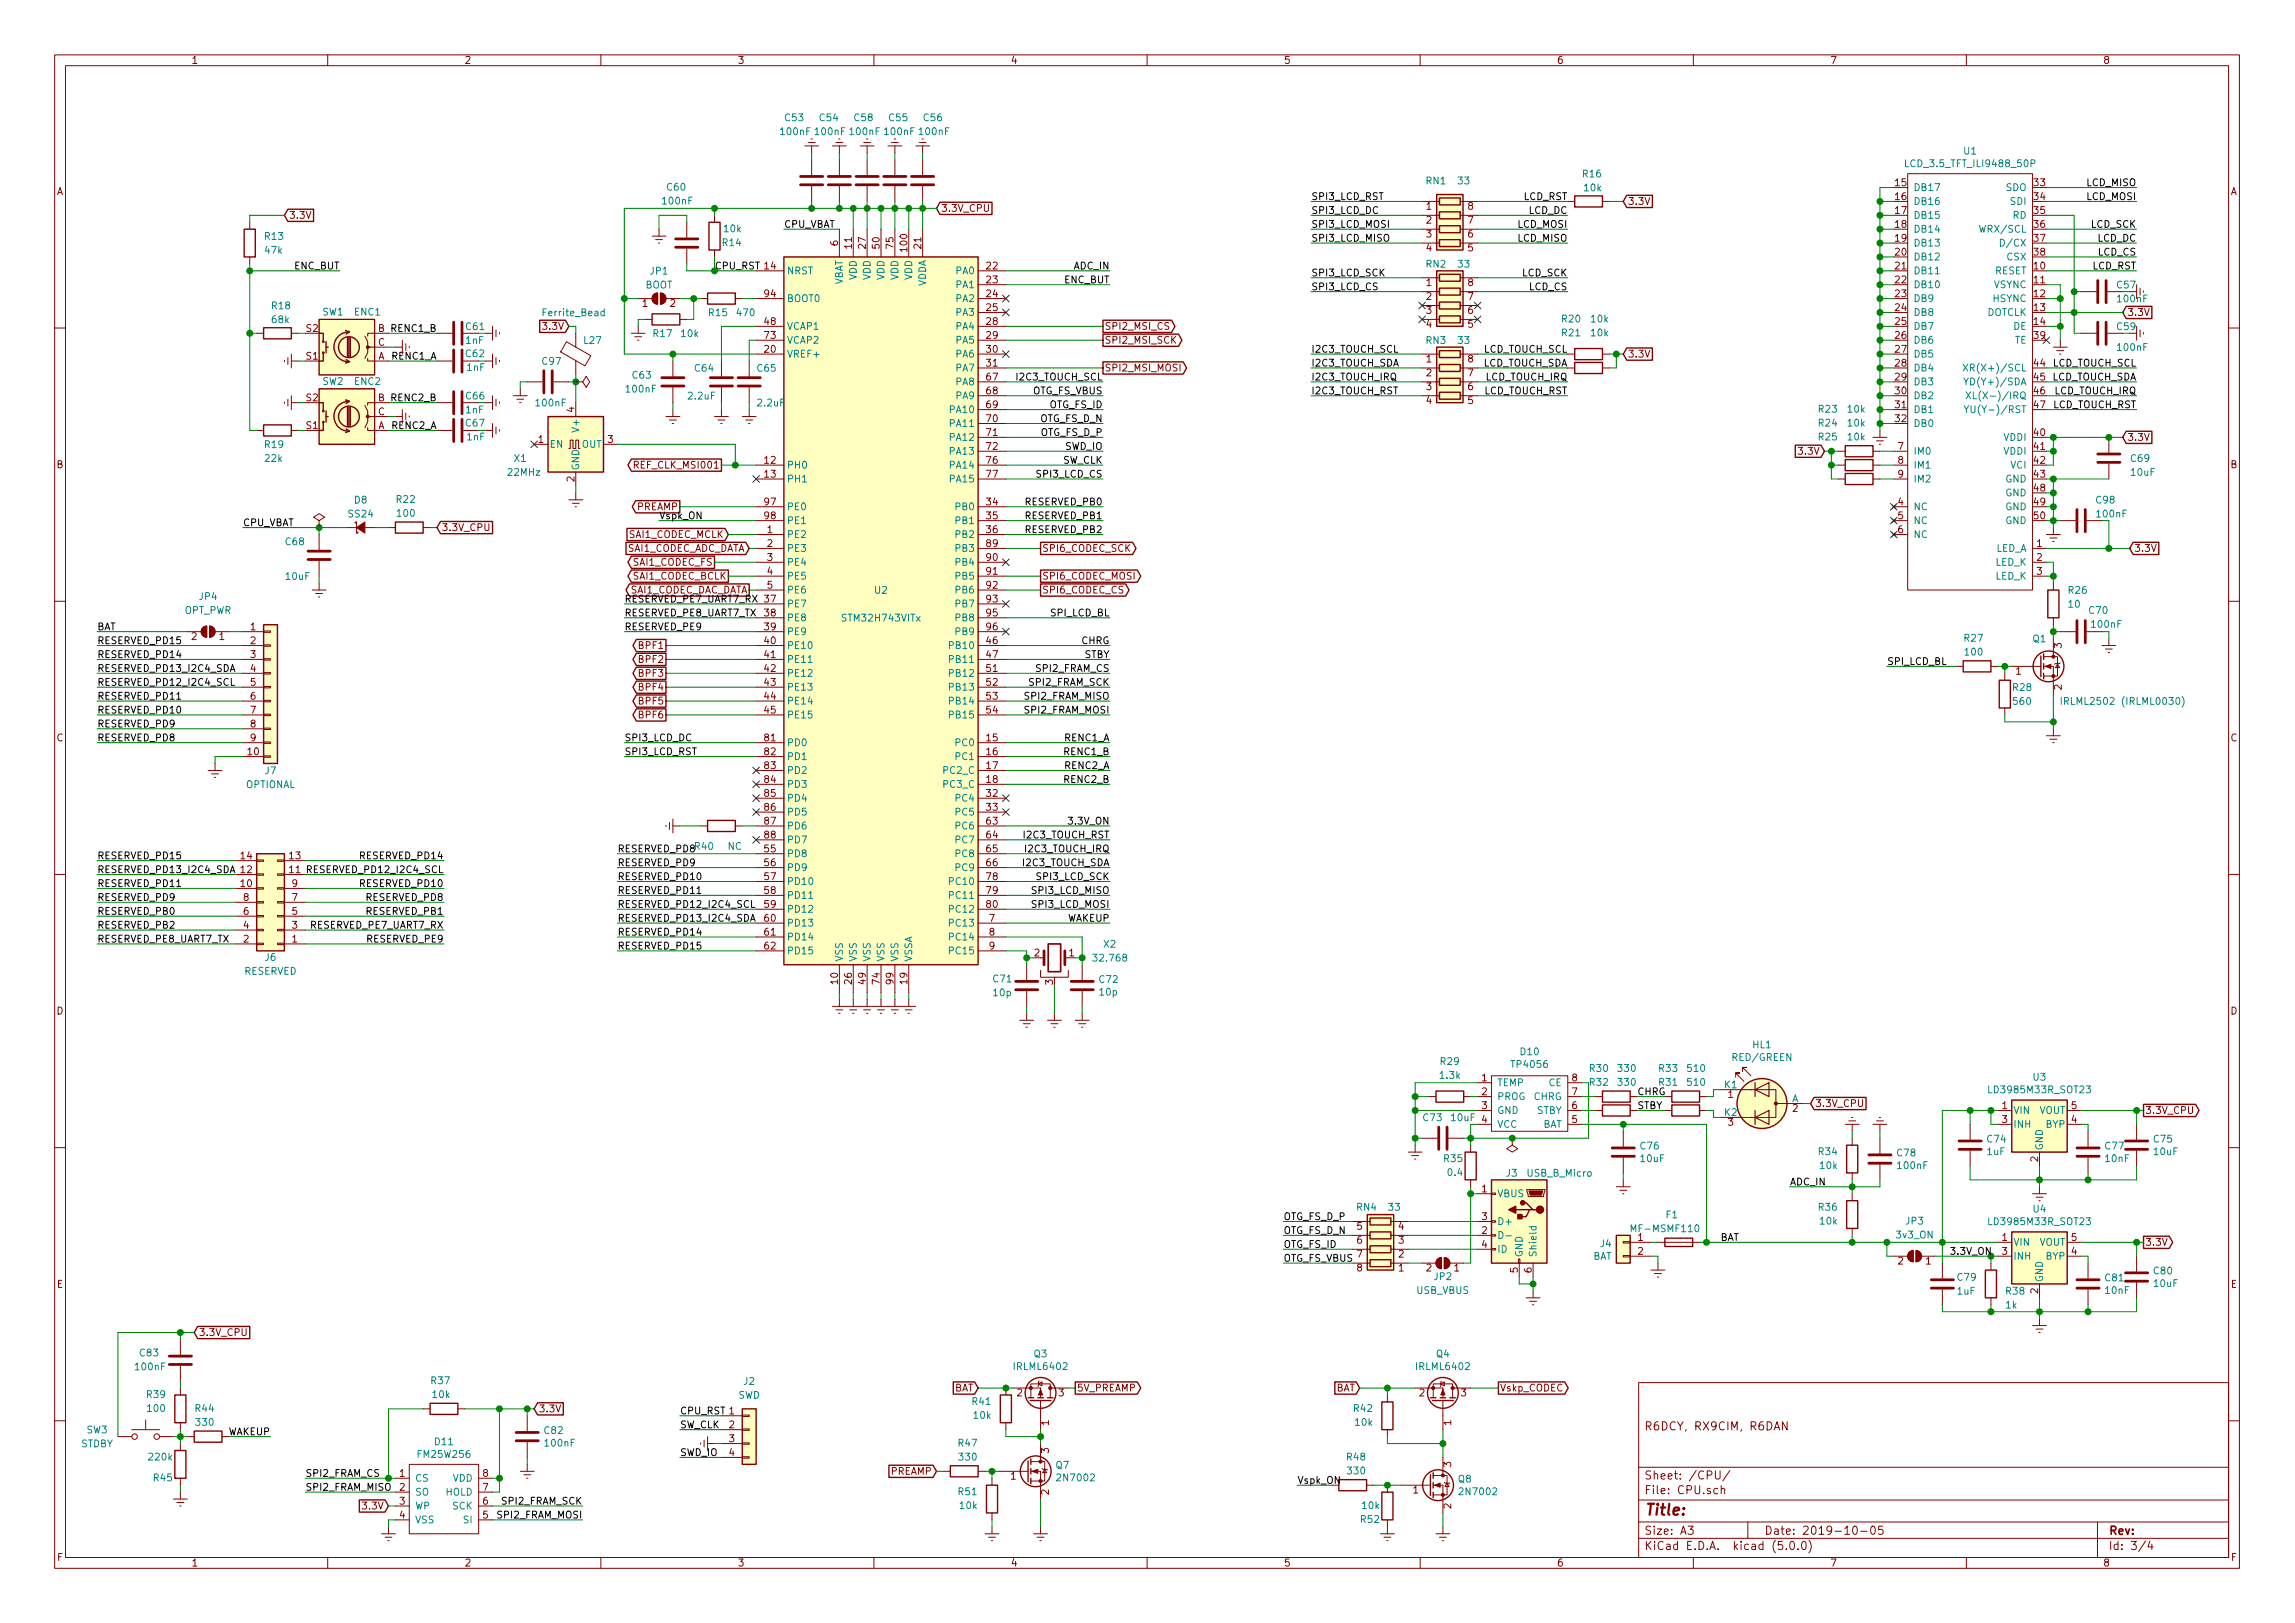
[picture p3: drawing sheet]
<svg xmlns="http://www.w3.org/2000/svg" width="420mm" height="297mm" viewBox="0 0 420 297" stroke-linecap="round" stroke-linejoin="round" font-family="sans-serif">
<defs><g id="words">
<text font-size="2.8" fill="#840000" x="301" y="277.3">Title:</text>
<g font-size="2.1" fill="#840000">
<text x="301" y="261.8">R6DCY, RX9CIM, R6DAN</text>
<text x="301" y="273.5">File: CPU.sch</text>
<text x="301" y="270.8">Sheet: /CPU/</text>
<text x="301" y="280.9">Size: A3</text>
<text x="323" y="280.9">Date: 2019-10-05</text>
<text x="386" y="280.9">Rev:</text>
<text x="301" y="283.7">KiCad E.D.A. kicad (5.0.0)</text>
<text x="386" y="283.7">Id: 3/4</text>
</g>
<g font-size="1.8" fill="#840000">
<text x="35" y="11.7">1</text>
<text x="85" y="11.7">2</text>
<text x="135" y="11.7">3</text>
<text x="185" y="11.7">4</text>
<text x="235" y="11.7">5</text>
<text x="285" y="11.7">6</text>
<text x="335" y="11.7">7</text>
<text x="385" y="11.7">8</text>
<text x="10.4" y="35.7">A</text>
<text x="347" y="34.1">15</text>
<text x="372.4" y="34.1">33</text>
<text x="408.4" y="35.7">A</text>
<text x="52.9" y="40">3.3V</text>
<text x="172.2" y="38.8">3.3V_CPU</text>
<text x="261.1" y="38.4">1</text>
<text x="261.1" y="40.9">2</text>
<text x="268.8" y="40.9">7</text>
<text x="268.8" y="38.4">8</text>
<text x="298" y="37.5">3.3V</text>
<text x="347" y="36.6">16</text>
<text x="347" y="39.2">17</text>
<text x="347" y="41.7">18</text>
<text x="372.4" y="36.6">34</text>
<text x="372.4" y="39.2">35</text>
<text x="372.4" y="41.7">36</text>
<text x="153.4" y="45" transform="rotate(-90 153.4 45)">6</text>
<text x="156" y="45.5" transform="rotate(-90 156 45.5)">11</text>
<text x="158.5" y="45.5" transform="rotate(-90 158.5 45.5)">27</text>
<text x="161" y="45.5" transform="rotate(-90 161 45.5)">50</text>
<text x="163.6" y="45.5" transform="rotate(-90 163.6 45.5)">75</text>
<text x="166.1" y="46" transform="rotate(-90 166.1 46)">100</text>
<text x="168.7" y="45.5" transform="rotate(-90 168.7 45.5)">21</text>
<text x="261.1" y="43.5">3</text>
<text x="261.1" y="46">4</text>
<text x="268.8" y="46">5</text>
<text x="268.8" y="43.5">6</text>
<text x="347" y="44.2">19</text>
<text x="347" y="46.8">20</text>
<text x="372.4" y="44.2">37</text>
<text x="372.4" y="46.8">38</text>
<text x="180.6" y="49.3">22</text>
<text x="180.6" y="51.9">23</text>
<text x="261.1" y="52.4">1</text>
<text x="268.8" y="52.4">8</text>
<text x="347" y="49.3">21</text>
<text x="347" y="51.9">22</text>
<text x="372.4" y="49.3">10</text>
<text x="372.4" y="51.9">11</text>
<text x="117.6" y="56.2">1</text>
<text x="122.7" y="56.2">2</text>
<text x="140" y="54.4">94</text>
<text x="140" y="59.5">48</text>
<text x="180.6" y="54.4">24</text>
<text x="180.6" y="56.9">25</text>
<text x="180.6" y="59.5">28</text>
<text x="261.1" y="54.9">2</text>
<text x="261.1" y="57.4">3</text>
<text x="261.1" y="60">4</text>
<text x="268.8" y="60">5</text>
<text x="268.8" y="57.4">6</text>
<text x="268.8" y="54.9">7</text>
<text x="347" y="54.4">23</text>
<text x="347" y="56.9">24</text>
<text x="347" y="59.5">25</text>
<text x="372.4" y="54.4">12</text>
<text x="372.4" y="56.9">13</text>
<text x="372.4" y="59.5">14</text>
<text x="389.4" y="57.8">3.3V</text>
<text x="56.1" y="65.8">S1</text>
<text x="56.1" y="60.7">S2</text>
<text x="69.2" y="65.8">A</text>
<text x="69.2" y="60.7">B</text>
<text x="69.2" y="63.3">C</text>
<text x="99.7" y="60.4">3.3V</text>
<text x="140" y="62">73</text>
<text x="140" y="64.6">20</text>
<text x="180.6" y="62">29</text>
<text x="180.6" y="64.6">30</text>
<text x="202.2" y="60.4">SPI2_MSI_CS</text>
<text x="202.2" y="62.9">SPI2_MSI_SCK</text>
<text x="298" y="65.4">3.3V</text>
<text x="347" y="62">26</text>
<text x="347" y="64.6">27</text>
<text x="372.4" y="62">39</text>
<text x="180.6" y="67.1">31</text>
<text x="180.6" y="69.6">67</text>
<text x="202.2" y="68">SPI2_MSI_MOSI</text>
<text x="261.1" y="66.3">1</text>
<text x="261.1" y="68.9">2</text>
<text x="261.1" y="71.4">3</text>
<text x="268.8" y="71.4">6</text>
<text x="268.8" y="68.9">7</text>
<text x="268.8" y="66.3">8</text>
<text x="347" y="67.1">28</text>
<text x="347" y="69.6">29</text>
<text x="372.4" y="67.1">44</text>
<text x="56.1" y="73.4">S2</text>
<text x="69.2" y="73.4">B</text>
<text x="69.2" y="76">C</text>
<text x="105.2" y="75.4" transform="rotate(-90 105.2 75.4)">4</text>
<text x="180.6" y="74.7">69</text>
<text x="180.6" y="77.3">70</text>
<text x="180.6" y="72.2">68</text>
<text x="261.1" y="74">4</text>
<text x="268.8" y="74">5</text>
<text x="347" y="72.2">30</text>
<text x="347" y="74.7">31</text>
<text x="347" y="77.3">32</text>
<text x="372.4" y="72.2">46</text>
<text x="372.4" y="74.7">47</text>
<text x="56.1" y="78.5">S1</text>
<text x="69.2" y="78.5">A</text>
<text x="98.6" y="81.1">1</text>
<text x="111.3" y="81.1">3</text>
<text x="180.6" y="79.8">71</text>
<text x="180.6" y="82.3">72</text>
<text x="329.6" y="83.2">3.3V</text>
<text x="347.5" y="82.3">7</text>
<text x="372.4" y="79.8">40</text>
<text x="372.4" y="82.3">41</text>
<text x="389.4" y="80.7">3.3V</text>
<text x="10.4" y="85.7">B</text>
<text x="105.2" y="88.1" transform="rotate(-90 105.2 88.1)">2</text>
<text x="116.6" y="85.8">REF_CLK_MSI001</text>
<text x="140" y="84.9">12</text>
<text x="140" y="87.4">13</text>
<text x="180.6" y="84.9">76</text>
<text x="180.6" y="87.4">77</text>
<text x="347.5" y="84.9">8</text>
<text x="347.5" y="87.4">9</text>
<text x="372.4" y="84.9">42</text>
<text x="372.4" y="87.4">43</text>
<text x="372.4" y="90">48</text>
<text x="408.4" y="85.7">B</text>
<text x="116.6" y="93.4">PREAMP</text>
<text x="140" y="92.5">97</text>
<text x="140" y="95">98</text>
<text x="180.6" y="92.5">34</text>
<text x="180.6" y="95">35</text>
<text x="347.5" y="92.5">4</text>
<text x="347.5" y="95">5</text>
<text x="372.4" y="92.5">49</text>
<text x="372.4" y="95">50</text>
<text x="80.8" y="97.2">3.3V_CPU</text>
<text x="114.4" y="101">SAI1_CODEC_ADC_DATA</text>
<text x="115.2" y="98.5">SAI1_CODEC_MCLK</text>
<text x="140.5" y="97.6">1</text>
<text x="140.5" y="100.1">2</text>
<text x="180.6" y="97.6">36</text>
<text x="180.6" y="100.1">89</text>
<text x="190.8" y="101">SPI6_CODEC_SCK</text>
<text x="347.5" y="97.6">6</text>
<text x="372.9" y="100.1">1</text>
<text x="390.7" y="101">3.3V</text>
<text x="115.9" y="106.1">SAI1_CODEC_BCLK</text>
<text x="116" y="103.5">SAI1_CODEC_FS</text>
<text x="140.5" y="102.7">3</text>
<text x="140.5" y="105.2">4</text>
<text x="140.5" y="107.7">5</text>
<text x="180.6" y="102.7">90</text>
<text x="180.6" y="105.2">91</text>
<text x="180.6" y="107.7">92</text>
<text x="190.8" y="106.1">SPI6_CODEC_MOSI</text>
<text x="372.9" y="102.7">2</text>
<text x="372.9" y="105.2">3</text>
<text x="140" y="110.3">37</text>
<text x="140" y="112.8">38</text>
<text x="180.6" y="110.3">93</text>
<text x="180.6" y="112.8">95</text>
<text x="190.8" y="108.6">SPI6_CODEC_CS</text>
<text x="35.1" y="117.1">2</text>
<text x="40.2" y="117.1">1</text>
<text x="45.9" y="115.4">1</text>
<text x="45.9" y="117.9">2</text>
<text x="117.1" y="118.8">BPF1</text>
<text x="140" y="117.9">40</text>
<text x="140" y="115.4">39</text>
<text x="180.6" y="117.9">46</text>
<text x="180.6" y="115.4">96</text>
<text x="377.4" y="118.6" transform="rotate(-90 377.4 118.6)">3</text>
<text x="45.9" y="120.4">3</text>
<text x="45.9" y="123">4</text>
<text x="45.9" y="125.5">5</text>
<text x="117.1" y="121.3">BPF2</text>
<text x="117.1" y="123.9">BPF3</text>
<text x="140" y="120.4">41</text>
<text x="140" y="123">42</text>
<text x="140" y="125.5">43</text>
<text x="180.6" y="120.4">47</text>
<text x="180.6" y="123">51</text>
<text x="180.6" y="125.5">52</text>
<text x="369.1" y="123.5">1</text>
<text x="45.9" y="128.1">6</text>
<text x="45.9" y="130.6">7</text>
<text x="117.1" y="126.4">BPF4</text>
<text x="117.1" y="128.9">BPF5</text>
<text x="117.1" y="131.5">BPF6</text>
<text x="140" y="128.1">44</text>
<text x="140" y="130.6">45</text>
<text x="180.6" y="128.1">53</text>
<text x="180.6" y="130.6">54</text>
<text x="377.4" y="126.2" transform="rotate(-90 377.4 126.2)">2</text>
<text x="10.4" y="135.7">C</text>
<text x="45.9" y="133.1">8</text>
<text x="45.9" y="135.7">9</text>
<text x="140" y="135.7">81</text>
<text x="180.6" y="135.7">15</text>
<text x="408.4" y="135.7">C</text>
<text x="45.4" y="138.2">10</text>
<text x="140" y="138.2">82</text>
<text x="140" y="140.8">83</text>
<text x="140" y="143.3">84</text>
<text x="180.6" y="138.2">16</text>
<text x="180.6" y="140.8">17</text>
<text x="180.6" y="143.3">18</text>
<text x="140" y="145.8">85</text>
<text x="140" y="148.4">86</text>
<text x="180.6" y="145.8">32</text>
<text x="180.6" y="148.4">33</text>
<text x="140" y="150.9">87</text>
<text x="140" y="153.5">88</text>
<text x="140" y="156">55</text>
<text x="180.6" y="150.9">63</text>
<text x="180.6" y="153.5">64</text>
<text x="180.6" y="156">65</text>
<text x="44.1" y="159.8">12</text>
<text x="44.1" y="157.3">14</text>
<text x="53" y="159.8">11</text>
<text x="53" y="157.3">13</text>
<text x="140" y="161.1">57</text>
<text x="140" y="158.5">56</text>
<text x="180.6" y="161.1">78</text>
<text x="180.6" y="158.5">66</text>
<text x="44.1" y="162.3">10</text>
<text x="44.6" y="167.4">6</text>
<text x="44.6" y="164.9">8</text>
<text x="53.5" y="167.4">5</text>
<text x="53.5" y="164.9">7</text>
<text x="53.5" y="162.3">9</text>
<text x="140" y="163.6">58</text>
<text x="140" y="166.2">59</text>
<text x="180.6" y="163.6">79</text>
<text x="180.6" y="166.2">80</text>
<text x="44.6" y="172.5">2</text>
<text x="44.6" y="170">4</text>
<text x="53.5" y="172.5">1</text>
<text x="53.5" y="170">3</text>
<text x="140" y="168.7">60</text>
<text x="140" y="171.2">61</text>
<text x="140" y="173.8">62</text>
<text x="181.1" y="168.7">7</text>
<text x="181.1" y="171.2">8</text>
<text x="181.1" y="173.8">9</text>
<text x="189.4" y="175">2</text>
<text x="195.7" y="175">1</text>
<text x="10.4" y="185.7">D</text>
<text x="153.4" y="180.1" transform="rotate(-90 153.4 180.1)">10</text>
<text x="156" y="180.1" transform="rotate(-90 156 180.1)">26</text>
<text x="158.5" y="180.1" transform="rotate(-90 158.5 180.1)">49</text>
<text x="161" y="180.1" transform="rotate(-90 161 180.1)">74</text>
<text x="163.6" y="180.1" transform="rotate(-90 163.6 180.1)">99</text>
<text x="166.1" y="180.1" transform="rotate(-90 166.1 180.1)">19</text>
<text x="192.8" y="180.2" transform="rotate(-90 192.8 180.2)">3</text>
<text x="408.4" y="185.7">D</text>
<text x="271.3" y="197.9">1</text>
<text x="287.8" y="197.9">8</text>
<text x="271.3" y="200.4">2</text>
<text x="271.3" y="203">3</text>
<text x="287.8" y="203">6</text>
<text x="287.8" y="200.4">7</text>
<text x="316.4" y="201">1</text>
<text x="328.2" y="203.5">2</text>
<text x="332.3" y="202.6">3.3V_CPU</text>
<text x="366.5" y="203">1</text>
<text x="379.2" y="203">5</text>
<text x="392.7" y="203.9">3.3V_CPU</text>
<text x="271.3" y="205.5">4</text>
<text x="287.8" y="205.5">5</text>
<text x="316.4" y="206">3</text>
<text x="366.5" y="205.5">3</text>
<text x="379.2" y="205.5">4</text>
<text x="373.1" y="212.6" transform="rotate(-90 373.1 212.6)">2</text>
<text x="271.3" y="218.2">1</text>
<text x="248.4" y="225.1">5</text>
<text x="248.4" y="227.6">6</text>
<text x="256.1" y="227.6">3</text>
<text x="256.1" y="225.1">4</text>
<text x="271.3" y="225.8">2</text>
<text x="271.3" y="223.3">3</text>
<text x="299.9" y="227.1">1</text>
<text x="366.5" y="227.1">1</text>
<text x="379.2" y="227.1">5</text>
<text x="248.4" y="230.2">7</text>
<text x="248.4" y="232.7">8</text>
<text x="256.1" y="232.7">1</text>
<text x="256.1" y="230.2">2</text>
<text x="261.1" y="232.7">2</text>
<text x="266.2" y="232.7">1</text>
<text x="271.3" y="228.4">4</text>
<text x="277.9" y="232.9" transform="rotate(-90 277.9 232.9)">5</text>
<text x="280.4" y="232.9" transform="rotate(-90 280.4 232.9)">6</text>
<text x="299.9" y="229.7">2</text>
<text x="347.5" y="231.4">2</text>
<text x="352.6" y="231.4">1</text>
<text x="366.5" y="229.7">3</text>
<text x="379.2" y="229.7">4</text>
<text x="392.7" y="228">3.3V</text>
<text x="10.4" y="235.7">E</text>
<text x="373.1" y="236.7" transform="rotate(-90 373.1 236.7)">2</text>
<text x="408.4" y="235.7">E</text>
<text x="36.3" y="244.5">3.3V_CPU</text>
<text x="174.7" y="254.7">BAT</text>
<text x="186.2" y="255.6">2</text>
<text x="193.8" y="255.6">3</text>
<text x="197.1" y="254.7">5V_PREAMP</text>
<text x="244.5" y="254.7">BAT</text>
<text x="259.9" y="255.6">2</text>
<text x="267.5" y="255.6">3</text>
<text x="274.6" y="254.7">Vskp_CODEC</text>
<text x="98.6" y="258.5">3.3V</text>
<text x="133.5" y="261.4">2</text>
<text x="133.5" y="263.9">3</text>
<text x="192" y="260.9" transform="rotate(-90 192 260.9)">1</text>
<text x="265.7" y="260.9" transform="rotate(-90 265.7 260.9)">1</text>
<text x="133.5" y="266.5">4</text>
<text x="163.1" y="269.9">PREAMP</text>
<text x="192" y="265.9" transform="rotate(-90 192 265.9)">3</text>
<text x="265.7" y="268.5" transform="rotate(-90 265.7 268.5)">3</text>
<text x="73.2" y="270.3">1</text>
<text x="73.2" y="272.8">2</text>
<text x="73.2" y="275.4">3</text>
<text x="88.4" y="275.4">6</text>
<text x="88.4" y="272.8">7</text>
<text x="88.4" y="270.3">8</text>
<text x="185.1" y="270.8">1</text>
<text x="192" y="273.6" transform="rotate(-90 192 273.6)">2</text>
<text x="258.7" y="273.3">1</text>
<text x="66.7" y="276.3">3.3V</text>
<text x="73.2" y="277.9">4</text>
<text x="88.4" y="277.9">5</text>
<text x="265.7" y="276.1" transform="rotate(-90 265.7 276.1)">2</text>
<text x="10.5" y="285.7">F</text>
<text x="35" y="286.7">1</text>
<text x="85" y="286.7">2</text>
<text x="135" y="286.7">3</text>
<text x="185" y="286.7">4</text>
<text x="235" y="286.7">5</text>
<text x="285" y="286.7">6</text>
<text x="335" y="286.7">7</text>
<text x="385" y="286.7">8</text>
<text x="408.5" y="285.7">F</text>
</g>
<g font-size="1.8" fill="#008484">
<text x="143.8" y="22.2">C53</text>
<text x="150.1" y="22.2">C54</text>
<text x="156.5" y="22.2">C58</text>
<text x="162.8" y="22.2">C55</text>
<text x="169.2" y="22.2">C56</text>
<text x="143" y="24.7">100nF</text>
<text x="149.4" y="24.7">100nF</text>
<text x="155.7" y="24.7">100nF</text>
<text x="162.1" y="24.7">100nF</text>
<text x="168.4" y="24.7">100nF</text>
<text x="359.6" y="28.3">U1</text>
<text x="122.2" y="34.9">C60</text>
<text x="261.1" y="33.7">RN1</text>
<text x="267" y="33.7">33</text>
<text x="289.8" y="32.5">R16</text>
<text x="290.1" y="35">10k</text>
<text x="349.5" y="30.6">LCD_3.5_TFT_ILI9488_50P</text>
<text x="350.3" y="35">DB17</text>
<text x="367.3" y="35">SDO</text>
<text x="121.4" y="37.4">100nF</text>
<text x="350.3" y="37.5">DB16</text>
<text x="350.3" y="40">DB15</text>
<text x="368.1" y="37.5">SDI</text>
<text x="368.5" y="40">RD</text>
<text x="48.5" y="43.9">R13</text>
<text x="48.6" y="46.4">47k</text>
<text x="132.3" y="45">R14</text>
<text x="132.6" y="42.5">10k</text>
<text x="350.3" y="42.6">DB14</text>
<text x="350.3" y="45.1">DB13</text>
<text x="350.3" y="47.7">DB12</text>
<text x="362.9" y="42.6">WRX/SCL</text>
<text x="366.9" y="45.1">D/CX</text>
<text x="367.5" y="47.7">CSX</text>
<text x="118.1" y="52.8">BOOT</text>
<text x="119.1" y="50.3">JP1</text>
<text x="144" y="50.2">NRST</text>
<text x="154.3" y="52.4" transform="rotate(-90 154.3 52.4)">VBAT</text>
<text x="156.8" y="51.3" transform="rotate(-90 156.8 51.3)">VDD</text>
<text x="159.4" y="51.3" transform="rotate(-90 159.4 51.3)">VDD</text>
<text x="161.9" y="51.3" transform="rotate(-90 161.9 51.3)">VDD</text>
<text x="164.5" y="51.3" transform="rotate(-90 164.5 51.3)">VDD</text>
<text x="167" y="51.3" transform="rotate(-90 167 51.3)">VDD</text>
<text x="169.5" y="52.5" transform="rotate(-90 169.5 52.5)">VDDA</text>
<text x="175.1" y="50.2">PA0</text>
<text x="175.1" y="52.7">PA1</text>
<text x="261.1" y="49">RN2</text>
<text x="267" y="49">33</text>
<text x="350.3" y="50.2">DB11</text>
<text x="350.3" y="52.7">DB10</text>
<text x="365" y="52.7">VSYNC</text>
<text x="365.2" y="50.2">RESET</text>
<text x="49.8" y="56.6">R18</text>
<text x="49.9" y="59.1">68k</text>
<text x="59.1" y="57.7">SW1</text>
<text x="64.9" y="57.7">ENC1</text>
<text x="99.6" y="57.9">Ferrite_Bead</text>
<text x="129.8" y="57.9">R15</text>
<text x="135" y="57.9">470</text>
<text x="144" y="55.3">BOOT0</text>
<text x="175.1" y="55.3">PA2</text>
<text x="175.1" y="57.8">PA3</text>
<text x="286" y="59">R20</text>
<text x="291.4" y="59">10k</text>
<text x="350.3" y="55.3">DB9</text>
<text x="350.3" y="57.8">DB8</text>
<text x="363.7" y="57.8">DOTCLK</text>
<text x="364.9" y="55.3">HSYNC</text>
<text x="387.8" y="55.3">100nF</text>
<text x="85.3" y="63">1nF</text>
<text x="85.3" y="65.4">C62</text>
<text x="85.4" y="60.4">C61</text>
<text x="107" y="63">L27</text>
<text x="119.7" y="61.7">R17</text>
<text x="124.8" y="61.7">10k</text>
<text x="144" y="60.4">VCAP1</text>
<text x="144" y="62.9">VCAP2</text>
<text x="144" y="65.4">VREF+</text>
<text x="175.1" y="60.4">PA4</text>
<text x="175.1" y="62.9">PA5</text>
<text x="175.1" y="65.4">PA6</text>
<text x="261.1" y="63">RN3</text>
<text x="267" y="63">33</text>
<text x="286" y="61.6">R21</text>
<text x="291.4" y="61.6">10k</text>
<text x="350.3" y="60.4">DB7</text>
<text x="350.3" y="62.9">DB6</text>
<text x="350.3" y="65.4">DB5</text>
<text x="368.6" y="60.4">DE</text>
<text x="368.8" y="62.9">TE</text>
<text x="387.8" y="64.2">100nF</text>
<text x="59.1" y="70.4">SW2</text>
<text x="64.9" y="70.4">ENC2</text>
<text x="99.3" y="66.8">C97</text>
<text x="114.8" y="71.8">100nF</text>
<text x="115.8" y="69.3">C63</text>
<text x="127.3" y="68">C64</text>
<text x="138.7" y="68">C65</text>
<text x="175.1" y="68">PA7</text>
<text x="175.1" y="70.5">PA8</text>
<text x="350.3" y="68">DB4</text>
<text x="350.3" y="70.5">DB3</text>
<text x="361" y="70.5">YD(Y+)/SDA</text>
<text x="361.2" y="68">XR(X+)/SCL</text>
<text x="85.3" y="75.7">1nF</text>
<text x="98.2" y="74.4">100nF</text>
<text x="126.1" y="73.1">2.2uF</text>
<text x="138.8" y="74.4">2.2uF</text>
<text x="174.1" y="75.6">PA10</text>
<text x="175.1" y="73.1">PA9</text>
<text x="333" y="75.5">R23</text>
<text x="338.4" y="75.5">10k</text>
<text x="350.3" y="73.1">DB2</text>
<text x="350.3" y="75.6">DB1</text>
<text x="361.7" y="75.6">YU(Y-)/RST</text>
<text x="362.3" y="73.1">XL(X-)/IRQ</text>
<text x="48.5" y="82">R19</text>
<text x="85.3" y="78.1">C67</text>
<text x="100.6" y="82">EN</text>
<text x="106" y="78.7" transform="rotate(-90 106 78.7)">V+</text>
<text x="106.5" y="82">OUT</text>
<text x="174.1" y="78.1">PA11</text>
<text x="174.1" y="80.7">PA12</text>
<text x="174.1" y="83.2">PA13</text>
<text x="333" y="78.1">R24</text>
<text x="333" y="80.6">R25</text>
<text x="338.4" y="78.1">10k</text>
<text x="338.4" y="80.6">10k</text>
<text x="350.3" y="78.1">DB0</text>
<text x="350.3" y="83.2">IM0</text>
<text x="366.9" y="80.7">VDDI</text>
<text x="366.9" y="83.2">VDDI</text>
<text x="48.6" y="84.5">22k</text>
<text x="93.1" y="87.1">22MHz</text>
<text x="94.2" y="84.5">X1</text>
<text x="106" y="86.1" transform="rotate(-90 106 86.1)">GND</text>
<text x="144" y="85.8">PH0</text>
<text x="144" y="88.3">PH1</text>
<text x="174.1" y="85.8">PA14</text>
<text x="174.1" y="88.3">PA15</text>
<text x="350.3" y="85.8">IM1</text>
<text x="350.3" y="88.3">IM2</text>
<text x="367.2" y="88.3">GND</text>
<text x="368.1" y="85.8">VCI</text>
<text x="390.2" y="84.5">C69</text>
<text x="390.2" y="87.1">10uF</text>
<text x="63.9" y="94.7">SS24</text>
<text x="64.9" y="92.2">D8</text>
<text x="72.6" y="92">R22</text>
<text x="72.8" y="94.6">100</text>
<text x="144" y="93.4">PE0</text>
<text x="144" y="95.9">PE1</text>
<text x="175.1" y="93.4">PB0</text>
<text x="175.1" y="95.9">PB1</text>
<text x="350.3" y="93.4">NC</text>
<text x="350.3" y="95.9">NC</text>
<text x="367.2" y="90.8">GND</text>
<text x="367.2" y="93.4">GND</text>
<text x="367.2" y="95.9">GND</text>
<text x="383.8" y="92.2">C98</text>
<text x="52.3" y="99.8">C68</text>
<text x="144" y="98.5">PE2</text>
<text x="144" y="101">PE3</text>
<text x="175.1" y="98.5">PB2</text>
<text x="175.1" y="101">PB3</text>
<text x="350.3" y="98.5">NC</text>
<text x="365.3" y="101">LED_A</text>
<text x="52.4" y="106.1">10uF</text>
<text x="144" y="103.5">PE4</text>
<text x="144" y="106.1">PE5</text>
<text x="175.1" y="103.5">PB4</text>
<text x="175.1" y="106.1">PB5</text>
<text x="365.3" y="103.5">LED_K</text>
<text x="365.3" y="106.1">LED_K</text>
<text x="33.7" y="112.4">OPT_PWR</text>
<text x="36.5" y="109.8">JP4</text>
<text x="144" y="108.6">PE6</text>
<text x="144" y="111.2">PE7</text>
<text x="144" y="113.7">PE8</text>
<text x="154.5" y="113.8">STM32H743VITx</text>
<text x="160.2" y="108.7">U2</text>
<text x="175.1" y="108.6">PB6</text>
<text x="175.1" y="111.2">PB7</text>
<text x="175.1" y="113.7">PB8</text>
<text x="378.7" y="108.7">R26</text>
<text x="378.8" y="111.2">10</text>
<text x="382.5" y="112.4">C70</text>
<text x="144" y="118.8">PE10</text>
<text x="144" y="116.2">PE9</text>
<text x="174.1" y="118.8">PB10</text>
<text x="175.1" y="116.2">PB9</text>
<text x="359.7" y="117.4">R27</text>
<text x="359.8" y="120">100</text>
<text x="372.2" y="117.6">Q1</text>
<text x="383.1" y="114.9">100nF</text>
<text x="144" y="121.3">PE11</text>
<text x="144" y="123.9">PE12</text>
<text x="174.1" y="121.3">PB11</text>
<text x="174.1" y="123.9">PB12</text>
<text x="144" y="126.4">PE13</text>
<text x="144" y="128.9">PE14</text>
<text x="144" y="131.5">PE15</text>
<text x="174.1" y="126.4">PB13</text>
<text x="174.1" y="128.9">PB14</text>
<text x="174.1" y="131.5">PB15</text>
<text x="368.6" y="126.5">R28</text>
<text x="368.7" y="129">560</text>
<text x="378.5" y="129">IRLML2502 (IRLML0030)</text>
<text x="144" y="136.6">PD0</text>
<text x="175.1" y="136.6">PC0</text>
<text x="48.6" y="141.7">J7</text>
<text x="144" y="139.1">PD1</text>
<text x="144" y="141.6">PD2</text>
<text x="172.9" y="141.6">PC2_C</text>
<text x="175.1" y="139.1">PC1</text>
<text x="45" y="144.2">OPTIONAL</text>
<text x="144" y="144.2">PD3</text>
<text x="144" y="146.7">PD4</text>
<text x="144" y="149.3">PD5</text>
<text x="172.9" y="144.2">PC3_C</text>
<text x="175.1" y="146.7">PC4</text>
<text x="175.1" y="149.3">PC5</text>
<text x="127.3" y="155.5">R40</text>
<text x="133.2" y="155.5">NC</text>
<text x="144" y="151.8">PD6</text>
<text x="144" y="154.3">PD7</text>
<text x="175.1" y="151.8">PC6</text>
<text x="175.1" y="154.3">PC7</text>
<text x="144" y="162">PD10</text>
<text x="144" y="156.9">PD8</text>
<text x="144" y="159.4">PD9</text>
<text x="174.1" y="162">PC10</text>
<text x="175.1" y="156.9">PC8</text>
<text x="175.1" y="159.4">PC9</text>
<text x="144" y="164.5">PD11</text>
<text x="144" y="167">PD12</text>
<text x="174.1" y="164.5">PC11</text>
<text x="174.1" y="167">PC12</text>
<text x="144" y="169.6">PD13</text>
<text x="144" y="172.1">PD14</text>
<text x="174.1" y="169.6">PC13</text>
<text x="174.1" y="172.1">PC14</text>
<text x="202.1" y="173.4">X2</text>
<text x="44.7" y="178.4">RESERVED</text>
<text x="48.6" y="175.9">J6</text>
<text x="144" y="174.7">PD15</text>
<text x="154.3" y="176.1" transform="rotate(-90 154.3 176.1)">VSS</text>
<text x="156.8" y="176.1" transform="rotate(-90 156.8 176.1)">VSS</text>
<text x="159.4" y="176.1" transform="rotate(-90 159.4 176.1)">VSS</text>
<text x="161.9" y="176.1" transform="rotate(-90 161.9 176.1)">VSS</text>
<text x="164.5" y="176.1" transform="rotate(-90 164.5 176.1)">VSS</text>
<text x="167" y="176.1" transform="rotate(-90 167 176.1)">VSSA</text>
<text x="174.1" y="174.7">PC15</text>
<text x="181.9" y="179.8">C71</text>
<text x="200.5" y="176">32.768</text>
<text x="201.3" y="179.9">C72</text>
<text x="181.9" y="182.3">10p</text>
<text x="201.4" y="182.2">10p</text>
<text x="320.9" y="191.9">HL1</text>
<text x="263.7" y="197.4">1.3k</text>
<text x="263.8" y="194.9">R29</text>
<text x="276.9" y="195.4">TP4056</text>
<text x="278.4" y="193.1">D10</text>
<text x="291.1" y="196.2">R30</text>
<text x="296.3" y="196.2">330</text>
<text x="303.8" y="196.2">R33</text>
<text x="309" y="196.2">510</text>
<text x="317.3" y="194.2">RED/GREEN</text>
<text x="372.3" y="197.8">U3</text>
<text x="274.1" y="198.8">TEMP</text>
<text x="274.1" y="201.3">PROG</text>
<text x="274.1" y="203.9">GND</text>
<text x="280.8" y="201.3">CHRG</text>
<text x="281.3" y="203.9">STBY</text>
<text x="283.5" y="198.8">CE</text>
<text x="291.1" y="198.7">R32</text>
<text x="296.3" y="198.7">330</text>
<text x="303.8" y="198.7">R31</text>
<text x="309" y="198.7">510</text>
<text x="315.7" y="199.2">K1</text>
<text x="328" y="201.7">A</text>
<text x="364.6" y="200.1">LD3985M33R_SOT23</text>
<text x="368.6" y="203.9">VIN</text>
<text x="373.3" y="203.9">VOUT</text>
<text x="260.6" y="205.2">C73</text>
<text x="265.8" y="205.2">10uF</text>
<text x="274.1" y="206.4">VCC</text>
<text x="282.4" y="206.4">BAT</text>
<text x="315.7" y="204.3">K2</text>
<text x="363.9" y="209.1">C74</text>
<text x="368.6" y="206.4">INH</text>
<text x="374.6" y="206.4">BYP</text>
<text x="394.4" y="209.1">C75</text>
<text x="264.4" y="212.7">R35</text>
<text x="265.2" y="215.2">0.4</text>
<text x="275.8" y="215.4">J3</text>
<text x="279.7" y="215.4">USB_B_Micro</text>
<text x="300.4" y="210.4">C76</text>
<text x="300.4" y="212.7">10uF</text>
<text x="333" y="211.4">R34</text>
<text x="333.3" y="214">10k</text>
<text x="347.4" y="211.6">C78</text>
<text x="347.5" y="214">100nF</text>
<text x="363.8" y="211.4">1uF</text>
<text x="374" y="210.6" transform="rotate(-90 374 210.6)">GND</text>
<text x="385.5" y="210.4">C77</text>
<text x="385.5" y="212.7">10nF</text>
<text x="394.4" y="211.4">10uF</text>
<text x="248.4" y="221.6">RN4</text>
<text x="254.3" y="221.6">33</text>
<text x="274.1" y="219.1">VBUS</text>
<text x="333" y="221.6">R36</text>
<text x="372.3" y="221.9">U4</text>
<text x="274.1" y="224.2">D+</text>
<text x="299.2" y="225.5">MF-MSMF110</text>
<text x="305.1" y="223">F1</text>
<text x="333.3" y="224.1">10k</text>
<text x="347.2" y="226.7">3v3_ON</text>
<text x="348.9" y="224.1">JP3</text>
<text x="364.6" y="224.2">LD3985M33R_SOT23</text>
<text x="274.1" y="229.3">ID</text>
<text x="278.8" y="230.2" transform="rotate(-90 278.8 230.2)">GND</text>
<text x="281.3" y="230.2" transform="rotate(-90 281.3 230.2)">Shield</text>
<text x="291.6" y="230.6">BAT</text>
<text x="293" y="228.3">J4</text>
<text x="368.6" y="228">VIN</text>
<text x="368.6" y="230.5">INH</text>
<text x="373.3" y="228">VOUT</text>
<text x="374.6" y="230.5">BYP</text>
<text x="394.4" y="233.2">C80</text>
<text x="259.3" y="236.8">USB_VBUS</text>
<text x="262.6" y="234.3">JP2</text>
<text x="358.4" y="236.9">1uF</text>
<text x="358.4" y="234.4">C79</text>
<text x="367.3" y="239.5">1k</text>
<text x="367.3" y="236.9">R38</text>
<text x="374" y="234.7" transform="rotate(-90 374 234.7)">GND</text>
<text x="385.5" y="234.5">C81</text>
<text x="385.5" y="236.8">10nF</text>
<text x="394.4" y="235.5">10uF</text>
<text x="24.9" y="250.8">100nF</text>
<text x="25.7" y="248.2">C83</text>
<text x="185.8" y="250.7">IRLML6402</text>
<text x="189.3" y="248.4">Q3</text>
<text x="259.5" y="250.7">IRLML6402</text>
<text x="263" y="248.4">Q4</text>
<text x="26.9" y="255.9">R39</text>
<text x="79" y="253.3">R37</text>
<text x="79.3" y="255.9">10k</text>
<text x="135.1" y="256">SWD</text>
<text x="136.2" y="253.5">J2</text>
<text x="178.1" y="257.1">R41</text>
<text x="15.9" y="262.3">SW3</text>
<text x="27.1" y="258.4">100</text>
<text x="35.8" y="258.4">R44</text>
<text x="36" y="260.9">330</text>
<text x="99.7" y="262.4">C82</text>
<text x="178.3" y="259.7">10k</text>
<text x="247.9" y="258.4">R42</text>
<text x="248.2" y="260.9">10k</text>
<text x="14.8" y="264.9">STDBY</text>
<text x="27.4" y="267.3">220k</text>
<text x="76.7" y="266.8">FM25W256</text>
<text x="79.7" y="264.5">D11</text>
<text x="99.9" y="264.8">100nF</text>
<text x="175.5" y="264.8">R47</text>
<text x="175.7" y="267.3">330</text>
<text x="193.3" y="268.8">Q7</text>
<text x="246.6" y="267.3">R48</text>
<text x="246.8" y="269.8">330</text>
<text x="28.2" y="271.1">R45</text>
<text x="75.9" y="271.2">CS</text>
<text x="75.9" y="273.7">SO</text>
<text x="81.6" y="273.7">HOLD</text>
<text x="82.9" y="271.2">VDD</text>
<text x="175.5" y="273.6">R51</text>
<text x="193.8" y="271.1">2N7002</text>
<text x="267" y="271.3">Q8</text>
<text x="267.5" y="273.6">2N7002</text>
<text x="75.9" y="276.3">WP</text>
<text x="75.9" y="278.8">VSS</text>
<text x="82.9" y="276.3">SCK</text>
<text x="84.9" y="278.8">SI</text>
<text x="175.8" y="276.2">10k</text>
<text x="249.2" y="278.7">R52</text>
<text x="249.5" y="276.2">10k</text>
</g>
<g font-size="1.8">
<text x="382" y="34.1">LCD_MISO</text>
<text x="143.5" y="41.7">CPU_VBAT</text>
<text x="240" y="36.6">SPI3_LCD_RST</text>
<text x="240" y="39.2">SPI3_LCD_DC</text>
<text x="240" y="41.7">SPI3_LCD_MOSI</text>
<text x="277.9" y="41.7">LCD_MOSI</text>
<text x="278.9" y="36.6">LCD_RST</text>
<text x="279.9" y="39.2">LCD_DC</text>
<text x="382" y="36.6">LCD_MOSI</text>
<text x="382.8" y="41.7">LCD_SCK</text>
<text x="240" y="44.2">SPI3_LCD_MISO</text>
<text x="277.9" y="44.2">LCD_MISO</text>
<text x="384" y="44.2">LCD_DC</text>
<text x="384.1" y="46.8">LCD_CS</text>
<text x="53.9" y="49.3">ENC_BUT</text>
<text x="194.8" y="51.9">ENC_BUT</text>
<text x="196.6" y="49.3">ADC_IN</text>
<text x="240" y="53.1">SPI3_LCD_CS</text>
<text x="240" y="50.6">SPI3_LCD_SCK</text>
<text x="278.7" y="50.6">LCD_SCK</text>
<text x="279.9" y="53.1">LCD_CS</text>
<text x="383" y="49.3">LCD_RST</text>
<text x="71.8" y="65.8">RENC1_A</text>
<text x="71.8" y="60.7">RENC1_B</text>
<text x="240" y="64.6">I2C3_TOUCH_SCL</text>
<text x="271.6" y="64.6">LCD_TOUCH_SCL</text>
<text x="186.4" y="69.6">I2C3_TOUCH_SCL</text>
<text x="240" y="69.6">I2C3_TOUCH_IRQ</text>
<text x="240" y="67.1">I2C3_TOUCH_SDA</text>
<text x="271.4" y="67.1">LCD_TOUCH_SDA</text>
<text x="272" y="69.6">LCD_TOUCH_IRQ</text>
<text x="372.4" y="69.6">45 LCD_TOUCH_SDA</text>
<text x="375.7" y="67.1">LCD_TOUCH_SCL</text>
<text x="71.8" y="73.4">RENC2_B</text>
<text x="189" y="72.2">OTG_FS_VBUS</text>
<text x="190.3" y="77.3">OTG_FS_D_N</text>
<text x="192.1" y="74.7">OTG_FS_ID</text>
<text x="240" y="72.2">I2C3_TOUCH_RST</text>
<text x="271.6" y="72.2">LCD_TOUCH_RST</text>
<text x="375.7" y="74.7">LCD_TOUCH_RST</text>
<text x="376.1" y="72.2">LCD_TOUCH_IRQ</text>
<text x="71.8" y="78.5">RENC2_A</text>
<text x="190.4" y="79.8">OTG_FS_D_P</text>
<text x="194.9" y="82.3">SWD_IO</text>
<text x="190" y="87.4">SPI3_LCD_CS</text>
<text x="194.5" y="84.9">SW_CLK</text>
<text x="120.6" y="95">Vspk_ON</text>
<text x="187.8" y="95">RESERVED_PB1</text>
<text x="187.8" y="92.5">RESERVED_PB0</text>
<text x="44.4" y="96.3">CPU_VBAT</text>
<text x="187.8" y="97.6">RESERVED_PB2</text>
<text x="114.3" y="112.8">RESERVED_PE8_UART7_TX</text>
<text x="114.3" y="110.3">RESERVED_PE7_UART7_RX</text>
<text x="114.9" y="108.6">SAI1_CODEC_DAC_DATA</text>
<text x="192.4" y="112.8">SPI_LCD_BL</text>
<text x="17.8" y="117.9">RESERVED_PD15</text>
<text x="17.8" y="115.4">BAT</text>
<text x="114.3" y="115.4">RESERVED_PE9</text>
<text x="198" y="117.9">CHRG</text>
<text x="17.8" y="125.5">RESERVED_PD12_I2C4_SCL</text>
<text x="17.8" y="123">RESERVED_PD13_I2C4_SDA</text>
<text x="17.8" y="120.4">RESERVED_PD14</text>
<text x="188.5" y="125.5">SPI2_FRAM_SCK</text>
<text x="189.8" y="123">SPI2_FRAM_CS</text>
<text x="198.5" y="120.4">STBY</text>
<text x="345.4" y="121.7">SPI_LCD_BL</text>
<text x="17.8" y="130.6">RESERVED_PD10</text>
<text x="17.8" y="128.1">RESERVED_PD11</text>
<text x="187.8" y="128.1">SPI2_FRAM_MISO</text>
<text x="187.8" y="130.6">SPI2_FRAM_MOSI</text>
<text x="17.8" y="133.1">RESERVED_PD9</text>
<text x="17.8" y="135.7">RESERVED_PD8</text>
<text x="114.3" y="135.7">SPI3_LCD_DC</text>
<text x="194.9" y="135.7">RENC1_A</text>
<text x="114.3" y="138.2">SPI3_LCD_RST</text>
<text x="194.9" y="138.2">RENC1_B</text>
<text x="194.9" y="140.8">RENC2_A</text>
<text x="194.9" y="143.3">RENC2_B</text>
<text x="113" y="156">RESERVED_PD8</text>
<text x="187.7" y="153.5">I2C3_TOUCH_RST</text>
<text x="188.1" y="156">I2C3_TOUCH_IRQ</text>
<text x="195.9" y="150.9">3.3V_ON</text>
<text x="17.8" y="159.8">RESERVED_PD13_I2C4_SDA</text>
<text x="17.8" y="157.3">RESERVED_PD15</text>
<text x="56.9" y="159.8">RESERVED_PD12_I2C4_SCL</text>
<text x="66.1" y="157.3">RESERVED_PD14</text>
<text x="113" y="158.5">RESERVED_PD9</text>
<text x="113" y="161.1">RESERVED_PD10</text>
<text x="187.5" y="158.5">I2C3_TOUCH_SDA</text>
<text x="190" y="161.1">SPI3_LCD_SCK</text>
<text x="17.8" y="164.9">RESERVED_PD9</text>
<text x="17.8" y="162.3">RESERVED_PD11</text>
<text x="17.8" y="167.4">RESERVED_PB0</text>
<text x="66.1" y="162.3">RESERVED_PD10</text>
<text x="67.1" y="164.9">RESERVED_PD8</text>
<text x="67.1" y="167.4">RESERVED_PB1</text>
<text x="113" y="163.6">RESERVED_PD11</text>
<text x="113" y="166.2">RESERVED_PD12_I2C4_SCL</text>
<text x="189.2" y="166.2">SPI3_LCD_MOSI</text>
<text x="189.2" y="163.6">SPI3_LCD_MISO</text>
<text x="17.8" y="172.5">RESERVED_PE8_UART7_TX</text>
<text x="17.8" y="170">RESERVED_PB2</text>
<text x="56.9" y="170">RESERVED_PE7_UART7_RX</text>
<text x="67.2" y="172.5">RESERVED_PE9</text>
<text x="113" y="168.7">RESERVED_PD13_I2C4_SDA</text>
<text x="113" y="171.2">RESERVED_PD14</text>
<text x="113" y="173.8">RESERVED_PD15</text>
<text x="195.4" y="168.7">WAKEUP</text>
<text x="299.7" y="203">STBY</text>
<text x="299.7" y="200.4">CHRG</text>
<text x="327.7" y="217">ADC_IN</text>
<text x="234.9" y="223.3">OTG_FS_D_P</text>
<text x="234.9" y="225.8">OTG_FS_D_N</text>
<text x="315" y="227.1">BAT</text>
<text x="234.9" y="228.4">OTG_FS_ID</text>
<text x="234.9" y="230.9">OTG_FS_VBUS</text>
<text x="356.9" y="229.7">3.3V_ON</text>
<text x="41.7" y="262.7">WAKEUP</text>
<text x="124.5" y="261.4">SW_CLK</text>
<text x="124.5" y="258.9">CPU_RST 1</text>
<text x="124.5" y="266.5">SWD_IO</text>
<text x="55.9" y="270.3">SPI2_FRAM_CS</text>
<text x="55.9" y="272.8">SPI2_FRAM_MISO</text>
<text x="92" y="275.4">SPI2_FRAM_SCK</text>
<text x="237.5" y="271.6">Vspk_ON</text>
<text x="91.2" y="277.9">SPI2_FRAM_MOSI</text>
</g>
<g font-size="1.8" fill="#008400">
<text x="130.8" y="49.3">CPU_RST 14</text>
<text x="387.6" y="52.8">C57</text>
<text x="387.6" y="60.4">C59</text>
<text x="85.5" y="67.9">1nF</text>
<text x="85.4" y="73.1">C66</text>
<text x="85.5" y="80.6">1nF</text>
<text x="384" y="94.7">100nF</text>
</g>
</g></defs>
<g fill="none" stroke="#840000" stroke-width=".18">
<path d="M10 10h400v277h-400zM12 12h396v273.1h-396zM60 10v2M110 10v2M160 10v2M210 10v2M260 10v2M310 10v2M360 10v2M130.8 39.4v1.3M147.3 26.7h2.6M148 26.1h1.2"/>
<path d="M148.5 25.4h.2M148.6 26.7v1.3M148.6 29.2v2.8M148.6 34.1v2.8M152.4 26.7h2.5M153 26.1h1.3M153.5 25.4h.3M153.7 26.7v1.3M153.7 29.2v2.8M153.7 34.1v2.8M157.5 26.7h2.5M158.1 26.1h1.3"/>
<path d="M158.6 25.4h.3M158.7 26.7v1.3M158.7 29.2v2.8M158.7 34.1v2.8M162.6 26.7h2.5M163.2 26.1h1.3M163.7 25.4h.3M163.8 26.7v1.3M163.8 29.2v2.8M163.8 34.1v2.8M167.6 26.7h2.6M168.3 26.1h1.2"/>
<path d="M168.8 25.4h.2M168.9 26.7v1.3M168.9 29.2v2.8M168.9 34.1v2.8M260.3 36.9h3.2M260.3 39.4h3.2M267.3 36.9h3.2M267.3 39.4h3.2M287 36.9h1.3M293.4 36.9h1.2M349.2 31.8h22.9v76.2h-22.9zM45.7 40.7v1.2"/>
<path d="M45.7 47v1.3M90.2 59.7v2.6M116.8 59.7v1.3M116.8 54.6h2.6M118.1 58.5h1.3M119.4 43.2h2.5M119.6 54l.4-.3 .4-.1v2.1a1.03 1.03 0 0 1-.9-.6 1.03 1.03 0 0 1 .1-1.1zM120 43.9h1.3M120.5 44.5h.3M120.6 41.9v1.3M120.9 53.6a1.02 1.02 0 0 1 1 1 1.02 1.02 0 0 1-1 1.1zM121.9 54.6h2.6"/>
<path d="M124.5 58.5h1.2M125.7 40.7v2.8M125.7 45.5v2.8M128.3 54.6h1.2M130.8 45.8v1.2M134.6 54.6h1.3M138.4 54.6h5.1M138.4 49.6h5.1M138.4 59.7h5.1M153.7 41.9v5.1M156.2 41.9v5.1M158.7 41.9v5.1"/>
<path d="M161.3 41.9v5.1M163.8 41.9v5.1M166.4 41.9v5.1M168.9 41.9v5.1M179.1 54.6h5M179.1 49.6h5M179.1 52.1h5M179.1 57.2h5M179.1 59.7h5M260.3 44.5h3.2M260.3 58.5h3.2M260.3 41.9h3.2"/>
<path d="M260.3 50.8h3.2M260.3 53.4h3.2M260.3 55.9h3.2M267.3 44.5h3.2M267.3 58.5h3.2M267.3 41.9h3.2M267.3 50.8h3.2M267.3 53.4h3.2M267.3 55.9h3.2M381 53.4h2.8M385.8 53.4h2.8M391.2 52.1v2.5"/>
<path d="M391.2 59.7v2.6M391.8 52.7v1.3M392.4 53.2v.3M10 60h2M47 61h1.3M47 78.8h1.3M52.1 65.9v.3M52.1 73.6v.2M52.7 65.4v1.3M52.7 73.1v1.2M53.3 61h1.3M53.3 66.1h1.3"/>
<path d="M53.3 78.8h1.3M53.3 73.7h1.3M53.3 64.8v2.5M53.3 72.4v2.6M66.8 61.5l.5 1v1h3.8M66.8 74.2l.5 1v1h3.8M67.3 65.6v.5h3.8M67.3 78.3v.5h3.8M67.8 63.5h-.5v1.1l-.5 1M67.8 76.2h-.5v1.1l-.5 1M71.1 61h-3.8v.5M71.1 73.7h-3.8v.5"/>
<path d="M72.4 76.2h1.3M72.4 63.5h1.3M73.7 62.3v2.5M73.7 75v2.5M74.3 62.9v1.3M74.3 75.6v1.3M74.9 63.4v.3M74.9 76.1v.3M80 61h2.8M80 66.1h2.8M80 78.8h2.8M80 73.7h2.8"/>
<path d="M84.8 66.1h2.8M84.8 78.8h2.8M88.9 61h1.3M88.9 66.1h1.3M88.9 78.8h1.3M88.9 73.7h1.3M90.2 64.8v2.5M90.2 72.4v2.6M90.2 77.5v2.5M90.8 60.4v1.2M90.8 65.4v1.3M90.8 73.1v1.2"/>
<path d="M90.8 78.1v1.3M91.4 60.9v.2M91.4 65.9v.3M91.4 73.6v.2M91.4 78.6v.3M94 72.4h2.5M94.6 73.1h1.3M95.1 73.7h.3M95.2 71.2v1.2M96.5 69.9h2.8M101.3 69.9h2.8M103.7 62.5l4.5 2.6-1.1 1.9-4.5-2.6z"/>
<path d="M105.4 69.9h1.3l.6-1 .6 1-.6 1-.6-1M105.4 69.9h.1M105.4 61v2.5M105.4 66v2.6M105.4 73.7v2.5M115.6 61h2.5M116.2 61.6h1.3M116.7 62.3h.3M121.9 76.2h2.6M122.6 76.9h1.2M123.1 77.5h.2M123.2 66.1v2.8"/>
<path d="M123.2 70.9v2.8M123.2 75v1.2M130.8 76.2h2.5M131.4 76.9h1.3M132 77.5h.2M132.1 66.1v2.8M132.1 70.9v2.8M132.1 75v1.2M135.9 76.2h2.5M136.5 76.9h1.3M137 77.5h.3M137.2 66.1v2.8"/>
<path d="M137.2 70.9v2.8M137.2 75v1.2M138.4 62.3h5.1M138.4 64.8h5.1M179.1 77.5h5M179.1 62.3h5M179.1 64.8h5M179.1 67.3h5M179.1 69.9h5M179.1 72.4h5M179.1 75h5M260.3 64.8h3.2"/>
<path d="M260.3 67.3h3.2M260.3 69.9h3.2M260.3 72.4h3.2M267.3 64.8h3.2M267.3 67.3h3.2M267.3 69.9h3.2M267.3 72.4h3.2M287 64.8h1.3M287 67.3h1.3M293.4 64.8h1.2M293.4 67.3h1.2M344.2 78.8v1.2"/>
<path d="M375.9 63.5h2.6M376.6 64.2h1.2M377.1 64.8h.2M377.2 62.3v1.2M381 61h2.8M385.8 61h2.8M391.8 60.4v1.2M392.4 60.9v.2M408 60h2M58.4 95.3l1-.6-1-.7-1 .7 1 .6v1.3M58.4 96.6h.1M58.4 97.8v2.8"/>
<path d="M63.5 96.6h5.1M65 95.8v-.3h.3v2.1h.2v-.3M71.1 96.6h1.3M77.5 96.6h1.2M97.8 81.3h2.5M104.1 82.1h.3v-1.5h.5v1.5h.5v-1.5h.5v1.5h.3M104.1 91.5h2.6M104.8 92.1h1.2M105.3 92.7h.2M105.4 86.4v2.5M105.4 90.2v1.3M110.5 81.3h2.5"/>
<path d="M138.4 92.7h5.1M138.4 97.8h5.1M138.4 95.3h5.1M138.4 85.1h5.1M138.4 87.7h5.1M179.1 92.7h5M179.1 97.8h5M179.1 95.3h5M179.1 82.6h5M179.1 85.1h5M179.1 87.7h5M179.1 80h5"/>
<path d="M336.5 82.6h1.3M336.5 85.1h1.3M336.5 87.7h1.3M342.9 82.6h1.3M342.9 85.1h1.3M342.9 87.7h1.3M342.9 80h2.5M343.5 80.7h1.3M344 81.3h.3M346.4 92.4l.6 .7M346.4 95l.6 .6M346.4 97.5l.6 .6"/>
<path d="M346.7 92.7h2.5M346.7 97.8h2.5M346.7 95.3h2.5M346.7 82.6h2.5M346.7 85.1h2.5M346.7 87.7h2.5M347 92.4l-.6 .7M347 95l-.6 .6M347 97.5l-.6 .6M374.6 97.8h2.6M375.3 98.5h1.3M375.8 99.1h.2"/>
<path d="M375.9 96.6v1.2M377.2 95.3h2.8M382 95.3h2.8M386.1 80v2.8M386.1 84.9v2.8M10 110h2M34.3 115.6h2.5M37.1 114.9l.4-.3h.3v2a1.03 1.03 0 0 1-.9-.6 1.03 1.03 0 0 1 .2-1.1zM38.4 114.6a1.02 1.02 0 0 1 1 1 1.02 1.02 0 0 1-1 1zM39.4 115.6h2.5M44.4 115.6h3.9M44.4 118.1h3.9"/>
<path d="M48.3 118h1.2v.3h-1.2zM48.3 115.5h1.2v.2h-1.2zM57.1 108h2.6M57.8 108.6h1.3M58.3 109.3h.2M58.4 102.7v2.7M58.4 106.7v1.3M138.4 100.4h5.1M138.4 102.9h5.1M138.4 105.4h5.1M138.4 115.6h5.1M138.4 118.1h5.1"/>
<path d="M138.4 108h5.1M138.4 110.5h5.1M138.4 113.1h5.1M179.1 100.4h5M179.1 102.9h5M179.1 105.4h5M179.1 115.6h5M179.1 118.1h5M179.1 108h5M179.1 110.5h5M179.1 113.1h5M372.1 100.4h2.5"/>
<path d="M372.1 102.9h2.5M372.1 105.4h2.5M375.9 106.7v1.3M375.9 113.1v1.2M375.9 116.9v3.3M377.2 115.6h2.8M382 115.6h2.8M384.8 118.1h2.5M385.4 118.8h1.3M386 119.4h.2M386.1 116.9v1.2M408 110h2"/>
<path d="M39.4 139.7v1.3M44.4 135.9h3.9M44.4 120.7h3.9M44.4 123.2h3.9M44.4 125.8h3.9M44.4 128.3h3.9M44.4 130.8h3.9M44.4 138.5h3.9M44.4 133.4h3.9M48.3 138.3h1.2v.3h-1.2zM48.3 135.8h1.2v.3h-1.2zM48.3 133.3h1.2v.2h-1.2z"/>
<path d="M48.3 130.7h1.2v.3h-1.2zM48.3 128.2h1.2v.2h-1.2zM48.3 125.6h1.2v.3h-1.2zM48.3 123.1h1.2v.3h-1.2zM48.3 120.6h1.2v.2h-1.2zM138.4 135.9h5.1M138.4 120.7h5.1M138.4 123.2h5.1M138.4 125.8h5.1M138.4 128.3h5.1M138.4 130.8h5.1M138.4 138.5h5.1"/>
<path d="M179.1 135.9h5M179.1 120.7h5M179.1 123.2h5M179.1 125.8h5M179.1 128.3h5M179.1 130.8h5M179.1 138.5h5M358.1 122h1.3M364.5 122h1.3M367 123.2v1.3M367 129.6v1.2M368.3 122h5.3"/>
<path d="M374.1 122h1.8v5M374.1 120.2h1.8M374.6 134.7h2.6M375.3 135.3h1.3M375.8 135.9h.2M375.9 120.2h.8v3.5h-2.6M375.9 133.4v1.3M376.7 121.6l.4 .6h-.8zM377.2 121.3l-.2 .1h-.7l-.2 .2M38.1 141h2.5M38.7 141.6h1.3M39.2 142.3h.3"/>
<path d="M43.2 157.5h3.8M47 157.4h1.3v.2h-1.3zM47 159.9h1.3v.3h-1.3zM50.8 157.4h1.3v.2h-1.3zM50.8 159.9h1.3v.3h-1.3zM52.1 157.5h3.8M121.9 151v.3M122.6 150.5v1.3M123.2 149.9v2.5M123.2 151.2h1.3M128.3 151.2h1.2M134.6 151.2h1.3"/>
<path d="M138.4 141h5.1M138.4 143.5h5.1M138.4 146.1h5.1M138.4 148.6h5.1M138.4 151.2h5.1M138.4 153.7h5.1M138.4 156.2h5.1M138.4 158.8h5.1M179.1 141h5M179.1 143.5h5M179.1 146.1h5M179.1 148.6h5"/>
<path d="M179.1 151.2h5M179.1 153.7h5M179.1 156.2h5M179.1 158.8h5M10 160h2M43.2 160.1h3.8M43.2 172.8h3.8M43.2 162.6h3.8M43.2 170.2h3.8M43.2 167.7h3.8M43.2 165.1h3.8M47 162.5h1.3v.2h-1.3z"/>
<path d="M47 165h1.3v.3h-1.3zM47 167.5h1.3v.3h-1.3zM47 170.1h1.3v.2h-1.3zM47 172.6h1.3v.3h-1.3zM50.8 162.5h1.3v.2h-1.3zM50.8 165h1.3v.3h-1.3zM50.8 167.5h1.3v.3h-1.3zM50.8 170.1h1.3v.2h-1.3zM50.8 172.6h1.3v.3h-1.3zM52.1 160.1h3.8M52.1 172.8h3.8M52.1 162.6h3.8"/>
<path d="M52.1 170.2h3.8M52.1 167.7h3.8M52.1 165.1h3.8M138.4 161.3h5.1M138.4 163.9h5.1M138.4 166.4h5.1M138.4 168.9h5.1M138.4 171.5h5.1M138.4 174h5.1M153.7 176.6v5M156.2 176.6v5M158.7 176.6v5"/>
<path d="M161.3 176.6v5M163.8 176.6v5M166.4 176.6v5M179.1 161.3h5M179.1 163.9h5M179.1 166.4h5M179.1 168.9h5M179.1 171.5h5M179.1 174h5M188 176.6v2.8M190.5 177.6v1.3h5.1v-1.3M190.5 175.3h.6"/>
<path d="M194.9 175.3h.7M198.1 176.6v2.8M408 160h2M152.4 184.2h15.2M153 184.8h1.3M153.5 185.5h.3M153.7 182.9v1.3M155.6 184.8h1.2M156.1 185.5h.2M156.2 182.9v1.3M158.1 184.8h1.3M158.6 185.5h.3"/>
<path d="M158.7 182.9v1.3M160.7 184.8h1.2M161.2 185.5h.2M161.3 182.9v1.3M163.2 184.8h1.3M163.7 185.5h.3M163.8 182.9v1.3M165.7 184.8h1.3M166.2 185.5h.3M166.4 182.9v1.3M186.7 186.7h2.5M187.3 187.4h1.3"/>
<path d="M187.8 188h.3M188 181.4v2.8M188 185.5v1.2M191.8 186.7h2.5M192.4 187.4h1.3M192.9 188h.3M193 185.5v1.2M196.8 186.7h2.6M197.5 187.4h1.3M198 188h.2M198.1 181.4v2.8M198.1 185.5v1.2"/>
<path d="M270.5 198.2h2.5M273 196.9h14v10.1h-14zM287 198.2h2.6M315 199.4h5.7M317.8 197.1v-.7h.7h-.7l1.5 1.5M319 196.1v-.7h.8h-.8l1.5 1.5M320.5 199.4h4.6v5.1h-4.6M10 210h2M257.8 210.9h2.5M258.4 211.5h1.3M259 212.1h.2M259.1 209.6v1.3"/>
<path d="M260.3 208.3h2.8M261.6 200.7h1.3M265.2 208.3h2.8M268 200.7h1.2M269.2 209.6v1.3M269.2 215.9v1.3M270.5 218.5h2.5M270.5 205.8h2.5M270.5 200.7h2.5M270.5 203.2h2.5M273 218.3h.8v.3h-.8zM276.9 208.3v1.3l1 .6-1 .7-1.1-.7 1.1-.6"/>
<path d="M276.9 208.3h.1M279.5 217.7h3.3v.3l-.2 1h-2.8zM287 205.8h2.6M287 200.7h2.6M287 203.2h2.6M292.1 200.7h1.3M292.1 203.2h1.3M295.9 217.2h2.5M296.5 217.8h1.3M297.1 218.5h.2M297.2 207v2.8M297.2 211.9v2.8"/>
<path d="M297.2 215.9v1.3M298.4 200.7h1.3M298.4 203.2h1.3M304.8 200.7h1.3M304.8 203.2h1.3M311.1 200.7h1.3M311.1 203.2h1.3M315 204.5h5.7M325.1 202h5.1M337.8 205.8h2.6M338.5 205.1h1.2M339 204.5h.2"/>
<path d="M339.1 205.8v1.2M339.1 208.3v1.3M339.1 214.7v1.2M339.1 218.5v1.2M342.9 205.8h2.5M343.5 205.1h1.3M344 204.5h.3M344.2 205.8v1.2M344.2 208.3v2.8M344.2 213.1v2.8M360.7 205.8v2.8M360.7 210.6v2.8"/>
<path d="M365.8 205.8h2.5M365.8 203.2h2.5M372.1 218.5h2.5M372.7 219.1h1.3M373.3 219.7h.2M373.4 210.9v2.5M373.4 217.2v1.3M378.5 205.8h2.5M378.5 203.2h2.5M382.3 207v2.8M382.3 211.9v2.8M391.2 205.8v2.8"/>
<path d="M391.2 210.6v2.8M408 210h2M247.6 226.1h3.2M247.6 223.6h3.2M247.6 228.6h3.2M247.6 231.2h3.2M254.6 226.1h3.2M254.6 223.6h3.2M254.6 228.6h3.2M254.6 231.2h3.2M260.3 231.2h2.6M263.1 230.5l.5-.3h.3v2a1.03 1.03 0 0 1-.9-.6 1.03 1.03 0 0 1 .1-1.1z"/>
<path d="M264.4 230.2a1.02 1.02 0 0 1 1 1 1.02 1.02 0 0 1-1 1zM265.4 231.2h2.6M270.5 226.1h2.5M270.5 223.6h2.5M270.5 228.6h2.5M273 228.5h.8v.3h-.8zM273 226h.8v.2h-.8zM273 223.4h.8v.3h-.8zM278 230.4h.3v.8h-.3zM278.1 231.2v2.5M279.4 237.5h2.5M280 238.2h1.3"/>
<path d="M280.5 238.8h.3M280.7 231.2v2.5M280.7 236.3v1.2M297.2 229.8h1.2v.2h-1.2zM297.2 227.2h1.2v.3h-1.2zM298.4 227.4h3.9M298.4 229.9h3.9M302.3 232.4h2.5M302.9 233.1h1.3M303.4 233.7h.3M303.5 227.4h7.6M303.5 231.2v1.2"/>
<path d="M339.1 224.8v1.3M346.7 229.9h2.5M349.5 229.2l.4-.3h.4v2a1.03 1.03 0 0 1-1-.6 1.03 1.03 0 0 1 .2-1.1zM350.8 228.9a1.02 1.02 0 0 1 1 1 1.02 1.02 0 0 1-1 1zM351.8 229.9h2.5M355.6 231.2v2.8M355.6 236v2.8M364.5 231.2v1.2M364.5 237.5v1.3M365.8 227.4h2.5M365.8 229.9h2.5M373.4 235v2.5"/>
<path d="M378.5 227.4h2.5M378.5 229.9h2.5M382.3 231.2v2.8M382.3 236v2.8M391.2 229.9v2.8M391.2 234.7v2.8M26.7 259.9v1.8M33 245.1v2.8M33 250v2.8M33 254v1.3M77.5 257.8h1.2M83.8 257.8h1.3"/>
<path d="M96.5 259.1v2.8M132.1 259.1h3.8M135.9 259h1.3v.2h-1.3zM184.1 254v1.3M185.4 254h5.1v1.8M190.1 253.3l.7-.4v.8zM190.2 252.8l-.1 .1v.8l-.1 .1M190.5 256.3v5.4M192.3 254v-.7h-3.6v2.5M192.3 254v1.8M192.3 254h3.3M254 255.3v1.3"/>
<path d="M259.1 254h5.1v1.8M263.8 253.3l.6-.4v.8zM263.9 252.8l-.1 .1v.8l-.1 .1M264.2 256.3v5.4M265.9 254v-.7h-3.5v2.5M265.9 254h3.3M265.9 254v1.8M300 253h108v32.1h-108zM372.1 242.6h2.5M372.7 243.2h1.3M373.3 243.9h.2M373.4 241.3v1.3"/>
<path d="M10 260h2M21.6 262.9h2.5M24.1 261.7h5.1M29.2 262.9h2.5M31.7 274.4h2.6M32.4 275h1.3M32.9 275.6h.2M33 260.4v1.3M33 264.2v1.3M33 270.5v1.3M33 273.1v1.3M34.3 262.9h1.3"/>
<path d="M40.6 262.9h1.3M71.1 279.4v1.3M72.4 270.5h2.5M72.4 273.1h2.5M72.4 275.6h2.5M72.4 278.2h2.5M74.9 268h12.7v12.7h-12.7zM87.6 270.5h2.6M87.6 273.1h2.6M87.6 275.6h2.6M87.6 278.2h2.6M95.2 269.3h2.6"/>
<path d="M95.9 269.9h1.3M96.4 270.5h.2M96.5 263.9v2.8M96.5 268v1.3M128.3 264.1v.2M128.9 263.6v1.2M129.5 264.2h1.3M129.5 262.9v2.6M132.1 261.7h3.8M132.1 264.2h3.8M132.1 266.7h3.8M135.9 266.6h1.3v.3h-1.3z"/>
<path d="M135.9 264.1h1.3v.2h-1.3zM135.9 261.5h1.3v.3h-1.3zM172.7 269.3h1.3M179.1 269.3h1.2M181.6 270.5v1.3M181.6 276.9v1.3M181.6 279.4v1.3M182.9 269.3h5.3M184.1 260.4v1.3M188.7 269.3h1.8v5.1M188.7 267.5h1.8M190.5 267.5h.8v3.6h-2.6"/>
<path d="M190.5 264.2v3.3M190.5 279.4v1.3M190.8 268.8l.1 .1h.7l.2 .1M191.3 268.9l.3 .6h-.7zM250.2 271.8h1.3M254 261.7v1.2M254 271.8v1.3M254 278.2v2.5M256.5 271.8h5.4M262.4 271.8h1.8v5.1M262.4 270h1.8M264.2 270h.7v3.6h-2.5"/>
<path d="M264.2 266.7v3.3M264.2 279.4v1.3M264.4 271.3l.1 .1h.8l.1 .2M264.9 271.4l.4 .7h-.8zM300 278.5h108M300 274.5h108M300 268.5h108M309 279.3h1l-.5 .6 .4 .1v.7l-.2 .1-.7-.1M314 269.2v1.2l.3 .3h.3l.3-.3v-1.2M314.5 272.5l-.5-.1-.2 .3v.6l.2 .1 .5-.1M315.1 272.5l.2-.1 .4 .1v.9M315.1 271.9v1.5"/>
<path d="M316.7 269.1l-1.3 2M320 278.5v3M327.2 260.2v1.5l-.9-1.5v1.5M339.3 279.5l.2-.2a.86 .86 0 0 1 .2 1.5 .79 .79 0 0 1-.4-1.3zM342.6 279.5l.4-.2a.94 .94 0 0 1 0 1.5 .82 .82 0 0 1-.4-1.3zM344.7 279.3h-.7l-.1 .7 .2-.1h.5l.2 .3-.1 .5-.3 .1-.5-.1M384 278.5v6.6M408 260h2M60 285.1v1.9M69.8 280.7h2.6M70.5 281.3h1.3M71 282h.2"/>
<path d="M110 285.1v1.9M160 285.1v1.9M180.3 280.7h2.6M181 281.3h1.2M181.5 282h.2M189.2 280.7h2.6M189.9 281.3h1.2M190.4 282h.2M210 285.1v1.9M252.7 280.7h2.6M253.4 281.3h1.2M253.9 282h.2"/>
<path d="M260 285.1v1.9M262.9 280.7h2.5M263.5 281.3h1.3M264 282h.3M300 281.5h108M310 285.1v1.9M327 283.5v.1M327.8 282.3l.2-.2a.86 .86 0 0 1 .2 1.5 .79 .79 0 0 1-.4-1.3zM329.2 283.5v.1M329.9 282.3l.4-.2a.94 .94 0 0 1 0 1.5 .82 .82 0 0 1-.4-1.3zM331.2 281.9a1.71 1.71 0 0 1 0 2.3M340.7 280.2h1.1"/>
<path d="M360 285.1v1.9M392.8 282l-1.3 2M393.6 282l-.4 1.1h1M394 282.6v1"/>
<circle cx="24.6" cy="262.9" r=".51"/>
<circle cx="28.7" cy="262.9" r=".51"/>
</g>
<g fill="none" stroke="#840000" stroke-width=".51">
<path d="M146.6 32.3h4M146.6 33.8h4M151.6 32.3h4.1M151.6 33.8h4.1M156.7 32.3h4.1M156.7 33.8h4.1M161.8 32.3h4.1M161.8 33.8h4.1M166.9 32.3h4M166.9 33.8h4M83.1 59v4M84.6 59v4"/>
<path d="M123.7 43.7h4.1M123.7 45.2h4.1M384 51.3v4.1M384 59v4M385.6 51.3v4.1M385.6 59v4M83.1 64v4.1M83.1 71.7v4M83.1 76.7v4.1M84.6 64v4.1M84.6 71.7v4M84.6 76.7v4.1"/>
<path d="M99.6 67.9v4M101.1 67.9v4M121.2 70.6h4M121.2 69.1h4M130 70.6h4.1M130 69.1h4.1M135.1 70.6h4.1M135.1 69.1h4.1M380.2 93.3v4M381.8 93.3v4M384 84.6h4.1M384 83.1h4.1"/>
<path d="M56.4 102.4h4.1M56.4 100.9h4.1M380.2 113.6v4M381.8 113.6v4M185.9 179.6h4.1M191.1 174v2.6M194.9 174v2.6M196.1 179.6h4.1M185.9 181.1h4.1M196.1 181.1h4.1M263.4 206.3v4M264.9 206.3v4"/>
<path d="M295.1 211.6h4.1M295.1 210.1h4.1M342.1 212.9h4.1M342.1 211.4h4.1M358.6 210.3h4.1M358.6 208.8h4.1M380.2 211.6h4.1M380.2 210.1h4.1M389.1 210.3h4.1M389.1 208.8h4.1M353.6 235.7h4M353.6 234.2h4"/>
<path d="M380.2 235.7h4.1M380.2 234.2h4.1M389.1 234.5h4.1M389.1 233h4.1M31 248.2h4.1M31 249.7h4.1M94.5 263.7h4.1M94.5 262.2h4.1"/>
</g>
<g fill="none" stroke="#840000" stroke-width=".25">
<path d="M52.7 38.3h4.7v2.2h-4.7l-.6-1.1zM172.1 37h9.5v2.3h-9.5l-.7-1.2zM263 35.6h4.8v10.2h-4.8zM263.5 36.2h3.8v1.3h-3.8zM263.5 38.8h3.8v1.2h-3.8zM288.3 35.9h5.1v2h-5.1zM297.8 35.7h4.7v2.3h-4.7l-.6-1.1zM44.7 41.9h2v5.1h-2zM48.3 60h5v2h-5zM58.4 58.5h10.2v10.1h-10.2zM98.8 58.6h4.7l.6 1.1-.6 1.1h-4.7zM119.4 57.4h5.1v2.1h-5.1z"/>
<path d="M129.5 53.6h5.1v2.1h-5.1zM129.8 40.7h2v5.1h-2zM143.5 47h35.6v129.6h-35.6zM201.9 58.6h12.6l.6 1.1-.6 1.1h-12.6zM263 49.6h4.8v10.1h-4.8zM263.5 41.3h3.8v1.3h-3.8zM263.5 43.9h3.8v1.2h-3.8zM263.5 50.2h3.8v1.3h-3.8zM263.5 52.7h3.8v1.3h-3.8zM263.5 55.3h3.8v1.3h-3.8zM263.5 57.8h3.8v1.3h-3.8zM389.3 56.1h4.7v2.2h-4.7l-.7-1.1z"/>
<path d="M48.3 77.8h5v2h-5zM58.4 71.2h10.2v10.1h-10.2zM58.4 61h.8v1.5M58.4 73.7h.8v1.5M59.2 64.6v1.5h-.8M59.2 77.3v1.5h-.8M59.7 63.5h.4M59.7 62.5v2.1M59.7 75.2v2.1M59.7 76.2h.4M63.2 60.5l.8 .2-.6 .4M63.2 73.2l.8 .2-.6 .4"/>
<path d="M63.4 65.8l.6 .4-.8 .3M63.4 78.5l.6 .4-.8 .3M63.6 61.8v3.5M63.6 74.5v3.5M63.9 60.7a2.74 2.74 0 0 0-2.8 2.8 2.74 2.74 0 0 0 2.8 2.7M63.9 73.4a2.74 2.74 0 0 0-2.8 2.8 2.74 2.74 0 0 0 2.8 2.7M63.9 61.8v3.5M63.9 74.5v3.5M64.1 61.8v3.5M64.1 74.5v3.5M100.3 76.2h10.2v10.2h-10.2zM201.9 61.1h13.8l.7 1.2-.7 1.1h-13.8z"/>
<path d="M201.9 66.2h14.7l.6 1.1-.6 1.2h-14.7zM263 63.5h4.8v10.2h-4.8zM263.5 64.2h3.8v1.2h-3.8zM263.5 66.7h3.8v1.3h-3.8zM263.5 69.3h3.8v1.2h-3.8zM263.5 71.8h3.8v1.3h-3.8zM288.3 63.8h5.1v2h-5.1zM288.3 66.3h5.1v2.1h-5.1zM297.8 63.7h4.7v2.2h-4.7l-.6-1.1zM389.3 78.9h4.7v2.3h-4.7l-.7-1.2zM72.4 95.5h5.1v2.1h-5.1zM80.6 95.4h9.6v2.3h-9.6l-.6-1.1z"/>
<path d="M114.6 99.2h21.9l.7 1.2-.7 1.1h-21.9zM114.8 96.7h17.9l.6 1.1-.6 1.1h-17.9zM115.6 84h16.5v2.2h-16.5l-.6-1.1zM116.4 91.6h8.1v2.3h-8.1l-.7-1.2zM190.5 99.2h16.8l.7 1.2-.7 1.1h-16.8zM328.7 81.5h4.7l.6 1.1-.6 1.1h-4.7zM337.8 81.6h5.1v2h-5.1zM337.8 84.1h5.1v2h-5.1zM337.8 86.7h5.1v2h-5.1zM390.5 99.2h4.7v2.3h-4.7l-.6-1.1zM48.3 114.3h2.5v25.4h-2.5zM115.2 106.9h22v2.2h-22l-.6-1.1z"/>
<path d="M115.6 101.8h15.2v2.2h-15.2l-.6-1.1zM115.6 104.3h17.7v2.3h-17.7l-.6-1.2zM116.5 117h5.4v2.3h-5.4l-.6-1.2zM116.5 119.6h5.4v2.2h-5.4l-.6-1.1zM190.5 106.9h15.6l.6 1.1-.6 1.1h-15.6zM190.5 104.3h17.7l.6 1.1-.6 1.2h-17.7zM374.1 119.7v1M374.9 108h2v5.1h-2zM116.5 122.1h5.4v2.2h-5.4l-.6-1.1zM116.5 124.6h5.4v2.3h-5.4l-.6-1.1zM116.5 127.2h5.4v2.2h-5.4l-.6-1.1zM116.5 129.7h5.4v2.3h-5.4l-.6-1.2z"/>
<path d="M359.4 120.9h5.1v2.1h-5.1zM366 124.5h2v5.1h-2zM373.6 120.1v3.8M374.1 121.4v1.1M374.1 123.2v1M47 156.2h5.1v17.8h-5.1zM129.5 150.2h5.1v2h-5.1zM262.9 199.7h5.1v2h-5.1zM293.4 199.7h5v2h-5zM306.1 199.7h5v2h-5zM268.2 210.9h2.1v5h-2.1zM273 215.9h10.2v15.3h-10.2z"/>
<path d="M293.4 202.2h5v2.1h-5zM306.1 202.2h5v2.1h-5zM332.1 200.8h9.5v2.3h-9.5l-.6-1.1zM338.1 219.7h2v5.1h-2zM338.1 209.6h2v5.1h-2zM368.3 201.3h10.2v9.6h-10.2zM392.4 202.1h9.6l.6 1.1-.6 1.2h-9.6zM250.3 222.3h4.8v10.1h-4.8zM250.8 230.5h3.8v1.3h-3.8zM250.8 228h3.8v1.3h-3.8zM250.8 225.5h3.8v1.2h-3.8zM250.8 222.9h3.8v1.3h-3.8z"/>
<path d="M277.5 221.4h2.5M278.8 220.1h.6l1.3 1.3h.6M280.7 221.4h-.7l-.6 1.3h-1.3M295.9 226.1h2.5v5.1h-2.5zM304.8 226.6h5.1v1.5h-5.1zM363.5 232.4h2v5.1h-2zM368.3 225.5h10.2v9.5h-10.2zM392.4 226.2h4.7l.7 1.2-.7 1.1h-4.7zM32 255.3h2v5.1h-2zM36.2 242.8h9.5v2.2h-9.5l-.6-1.1zM78.7 256.8h5.1v2.1h-5.1zM98.4 256.7h4.7v2.3h-4.7l-.6-1.2z"/>
<path d="M135.9 257.8h2.5v10.2h-2.5zM174.5 252.9h3.9l.7 1.1-.7 1.2h-3.9zM183.1 255.3h2.1v5.1h-2.1zM188.2 255.8h1M188.6 256.3h3.8M190 255.8h1M191.8 255.8h1M196.8 252.9h11.4l.6 1.1-.6 1.2h-11.4zM244.4 252.9h3.9l.6 1.1-.6 1.2h-3.9zM253 256.6h2v5.1h-2zM261.9 255.8h1M262.3 256.3h3.8"/>
<path d="M263.7 255.8h1M265.4 255.8h1M274.3 252.9h12.2l.6 1.1-.6 1.2h-12.2zM32 265.5h2v5h-2zM35.6 261.9h5v2h-5zM65.8 274.5h4.7l.6 1.1-.6 1.1h-4.7zM162.7 268.2h8.1l.6 1.1-.6 1.1h-8.1zM174 268.3h5.1v2h-5.1zM180.6 271.8h2v5.1h-2zM188.2 267.4v3.8M188.7 267v1M188.7 268.8v1"/>
<path d="M188.7 270.5v1.1M245.1 270.8h5.1v2h-5.1zM253 273.1h2v5.1h-2zM261.9 269.9v3.8M262.4 269.5v1M262.4 271.3v1M262.4 273.1v1"/>
<circle cx="59.2" cy="77.3" r=".13"/>
<circle cx="59.2" cy="75.2" r=".13"/>
<circle cx="59.2" cy="62.5" r=".13"/>
<circle cx="59.2" cy="64.6" r=".13"/>
<circle cx="63.9" cy="76.2" r="1.9"/>
<circle cx="63.9" cy="63.5" r="1.9"/>
<circle cx="375" cy="122" r="2.82"/>
<circle cx="322.6" cy="202" r="4.6"/>
<circle cx="190.5" cy="254.9" r="2.82"/>
<circle cx="264.2" cy="254.9" r="2.82"/>
<circle cx="189.6" cy="269.3" r="2.82"/>
<circle cx="263.3" cy="271.8" r="2.82"/>
</g>
<g fill="none" stroke="#008400" stroke-width=".18">
<path d="M52.1 39.4h-6.4v1.3M130.8 38.1v1.3M148.6 28v1.2M148.6 36.9v1.2M153.7 28v1.2M153.7 36.9v1.2M156.2 38.1v3.8M158.7 28v1.2M158.7 36.9v5M161.3 38.1v3.8M163.8 28v1.2M163.8 36.9v5"/>
<path d="M166.4 38.1v3.8M168.9 28v1.2M168.9 36.9v5M171.4 38.1h-57.1v26.7h24.1M240 36.9h20.3M240 39.4h20.3M270.5 36.9h16.5M270.5 39.4h16.5M294.6 36.9h2.6M344.2 36.9h2.5M344.2 39.4h2.5M346.7 34.3h-2.5v44.5"/>
<path d="M374.6 34.3h16.6M374.6 36.9h16.6M374.6 39.4h5.1v21.6h1.3M45.7 49.6h16.5M45.7 48.3v30.5h1.3M104.1 59.7h1.3v1.3M114.3 54.6h2.5M118.1 58.5h-1.3v1.2M124.5 54.6h3.8M125.7 40.7v-1.3h-5.1v2.5M125.7 48.3v1.3h12.7M127 54.6v3.9h-1.3"/>
<path d="M130.8 47v2.6M135.9 54.6h2.5M138.4 59.7h-6.3v6.4M143.5 41.9h10.2M184.1 59.7h17.8M184.1 52.1h19.1M184.1 49.6h19.1M240 41.9h20.3M240 44.5h20.3M240 50.8h20.3M240 53.4h20.3M270.5 41.9h16.5"/>
<path d="M270.5 44.5h16.5M270.5 50.8h16.5M270.5 53.4h16.5M344.2 59.7h2.5M344.2 41.9h2.5M344.2 44.5h2.5M344.2 47h2.5M344.2 52.1h2.5M344.2 54.6h2.5M344.2 49.6h2.5M344.2 57.2h2.5M374.6 59.7h2.6"/>
<path d="M374.6 41.9h16.6M374.6 44.5h16.6M374.6 47h16.6M374.6 52.1h2.6v10.2M374.6 54.6h2.6M374.6 49.6h16.6M374.6 57.2h14M379.7 53.4h1.3M45.7 61h1.3M54.6 66.1h1.3M54.6 61h1.3M54.6 73.7h1.3"/>
<path d="M54.6 78.8h1.3M71.1 66.1h8.9M71.1 61h8.9M71.1 73.7h8.9M71.1 63.5h1.3M71.1 76.2h1.3M71.1 78.8h8.9M87.6 61h1.3M96.5 69.9h-1.3v1.3M104.1 69.9h1.3M105.4 68.6v5.1M123.2 64.8v1.3"/>
<path d="M123.2 73.7v1.3M132.1 73.7v1.3M137.2 73.7v1.3M138.4 62.3h-1.2v3.8M184.1 62.3h17.8M184.1 72.4h17.8M184.1 69.9h17.8M184.1 67.3h17.8M184.1 77.5h17.8M184.1 75h17.8M240 64.8h20.3M240 72.4h20.3"/>
<path d="M240 69.9h20.3M240 67.3h20.3M270.5 64.8h16.5M270.5 72.4h16.5M270.5 69.9h16.5M270.5 67.3h16.5M294.6 64.8h2.6M295.9 64.8v2.5h-1.3M344.2 62.3h2.5M344.2 64.8h2.5M344.2 72.4h2.5M344.2 69.9h2.5"/>
<path d="M344.2 67.3h2.5M344.2 77.5h2.5M344.2 75h2.5M374.6 72.4h16.6M374.6 69.9h16.6M374.6 67.3h16.6M374.6 75h16.6M44.4 96.6h19.1M58.4 96.6v1.2M68.6 96.6h2.5M78.7 96.6h1.3M105.4 88.9v1.3"/>
<path d="M113 81.3h21.6v3.8M120.6 95.3h17.8M124.5 92.7h13.9M132.1 85.1h6.3M133.3 97.8h5.1M184.1 85.1h17.8M184.1 87.7h17.8M184.1 82.6h17.8M184.1 95.3h17.8M184.1 97.8h17.8M184.1 80h17.8M184.1 92.7h17.8"/>
<path d="M334 82.6h2.5M335.3 85.1h1.2M335.3 82.6v5.1h1.2M344.2 85.1h2.5M344.2 87.7h2.5M344.2 82.6h2.5M374.6 87.7h11.5M374.6 82.6h1.3M374.6 95.3h2.6M374.6 80h14M374.6 90.2h1.3M374.6 92.7h1.3"/>
<path d="M375.9 80v5.1h-1.3M375.9 87.7v8.9M386.1 95.3v5.1M17.8 118.1h26.6M17.8 115.6h16.5M41.9 115.6h2.5M58.4 105.4v1.3M114.3 113.1h24.1M114.3 115.6h24.1M114.3 110.5h24.1M121.9 118.1h16.5M130.8 102.9h7.6"/>
<path d="M133.3 105.4h5.1M137.2 100.4h1.2M137.2 108h1.2M184.1 105.4h6.4M184.1 118.1h19.1M184.1 100.4h6.4M184.1 108h6.4M184.1 113.1h19.1M374.6 102.9h1.3v3.8M374.6 105.4h1.3M374.6 100.4h15.3M375.9 114.3v2.6"/>
<path d="M375.9 115.6h1.3M384.8 115.6h1.3v1.3M17.8 120.7h26.6M17.8 123.2h26.6M17.8 125.8h26.6M17.8 135.9h26.6M17.8 128.3h26.6M17.8 130.8h26.6M17.8 133.4h26.6M44.4 138.5h-5v1.2M114.3 135.9h24.1M114.3 138.5h24.1"/>
<path d="M121.9 120.7h16.5M121.9 123.2h16.5M121.9 125.8h16.5M121.9 128.3h16.5M121.9 130.8h16.5M184.1 120.7h19.1M184.1 123.2h19.1M184.1 125.8h19.1M184.1 135.9h19.1M184.1 138.5h19.1M184.1 128.3h19.1M184.1 130.8h19.1"/>
<path d="M345.4 122h12.7M365.8 122h2.5M367 122v1.2M367 130.8v1.3h8.9M375.9 127v6.4M17.8 157.5h25.4M55.9 157.5h25.4M113 156.2h25.4M113 158.8h25.4M124.5 151.2h3.8M135.9 151.2h2.5M184.1 153.7h19.1"/>
<path d="M184.1 151.2h19.1M184.1 156.2h19.1M184.1 158.8h19.1M184.1 141h19.1M184.1 143.5h19.1M17.8 162.6h25.4M17.8 165.1h25.4M17.8 160.1h25.4M17.8 172.8h25.4M17.8 170.2h25.4M17.8 167.7h25.4M55.9 162.6h25.4"/>
<path d="M55.9 165.1h25.4M55.9 160.1h25.4M55.9 172.8h25.4M55.9 170.2h25.4M55.9 167.7h25.4M113 171.5h25.4M113 161.3h25.4M113 163.9h25.4M113 166.4h25.4M113 174h25.4M113 168.9h25.4M184.1 171.5h14v5.1"/>
<path d="M184.1 161.3h19.1M184.1 163.9h19.1M184.1 166.4h19.1M184.1 174h3.9v2.6M184.1 168.9h19.1M188 175.3h1.2M196.8 175.3h1.3M153.7 181.6v1.3M156.2 181.6v1.3M158.7 181.6v1.3M161.3 181.6v1.3M163.8 181.6v1.3"/>
<path d="M166.4 181.6v1.3M188 184.2v1.3M193 180.4v5.1M198.1 184.2v1.3M270.5 198.2h-11.4v11.4M289.6 198.2h1.2v10.1h-22.8M315 199.4h-1.3v1.3h-1.3M259.1 208.3h1.2M259.1 200.7h2.5M259.1 203.2h11.4M269.2 217.2v14h-1.2M269.2 200.7h1.3"/>
<path d="M269.2 218.5h1.3M270.5 205.8h-1.3v3.8M289.6 205.8h22.8v21.6M289.6 200.7h2.5M289.6 203.2h2.5M297.2 205.8v1.2M297.2 214.7v1.2M299.7 200.7h5.1M299.7 203.2h5.1M312.4 203.2h1.3v1.3h1.3M330.2 202h1.3M339.1 207v1.3"/>
<path d="M339.1 215.9v2.6M344.2 215.9v1.3h-16.5M344.2 207v1.3M360.7 213.4v2.5h30.5v-2.5M360.7 203.2v2.6M364.5 203.2v2.6h1.3M365.8 203.2h-10.2v28M373.4 213.4v3.8M381 205.8h1.3v1.2M381 203.2h11.4M382.3 214.7v1.2M391.2 203.2v2.6"/>
<path d="M234.9 228.6h12.7M234.9 226.1h12.7M234.9 223.6h12.7M234.9 231.2h12.7M257.8 228.6h12.7M257.8 226.1h12.7M257.8 223.6h12.7M257.8 231.2h2.5M278.1 233.7v1.3h2.6M280.7 233.7v2.6M302.3 229.9h1.2v1.3M302.3 227.4h1.2"/>
<path d="M311.1 227.4h54.7M339.1 226.1v1.3M345.4 227.4v2.5h1.3M354.3 229.9h11.5M364.5 229.9v1.3M364.5 238.8v1.3M373.4 237.5v3.8M381 229.9h1.3v1.3M381 227.4h11.4M382.3 238.8v1.3M391.2 227.4v2.5M391.2 237.5v2.6h-35.6v-1.3"/>
<path d="M33 243.9v1.2M33 252.8v1.2M35.6 243.9h-14v19M77.5 257.8h-6.4v12.7M85.1 257.8h12.7M91.4 257.8v15.3h-1.2M96.5 257.8v1.3M124.5 259.1h7.6M179.1 254h6.3M195.6 254h1.2M248.9 254h10.2M254 254v1.3"/>
<path d="M269.2 254h5.1M31.7 262.9h2.6M33 261.7v2.5M33 271.8v1.3M41.9 262.9h7.6M55.9 270.5h16.5M55.9 273.1h16.5M71.1 275.6h1.3M72.4 278.2h-1.3v1.2M90.2 270.5h1.2M90.2 275.6h16.5M90.2 278.2h16.5"/>
<path d="M96.5 266.7v1.3M124.5 261.7h7.6M124.5 266.7h7.6M130.8 264.2h1.3M171.4 269.3h1.3M180.3 269.3h2.6M181.6 269.3v1.2M181.6 278.2v1.2M184.1 261.7v1.2h6.4M190.5 261.7v2.5M190.5 274.4v5M237.5 271.8h6.3"/>
<path d="M251.5 271.8h5M254 262.9v1.3h10.2M264.2 261.7v5M264.2 276.9v2.5"/>
</g>
<g fill="#ffffbf" stroke="#ffffbf" stroke-width=".18">
<path d="M273 215.9h10.2v15.3h-10.2z"/>
<path d="M100.3 76.2h10.2v10.2h-10.2z"/>
<path d="M135.9 257.8h2.5v10.2h-2.5z"/>
<path d="M263 35.6h4.8v10.2h-4.8z"/>
<path d="M263 63.5h4.8v10.2h-4.8z"/>
<path d="M250.3 222.3h4.8v10.1h-4.8z"/>
<path d="M263 49.6h4.8v10.1h-4.8z"/>
<path d="M295.9 226.1h2.5v5.1h-2.5z"/>
<path d="M58.4 58.5h10.2v10.1h-10.2z"/>
<path d="M58.4 71.2h10.2v10.1h-10.2z"/>
<path d="M368.3 225.5h10.2v9.5h-10.2z"/>
<path d="M368.3 201.3h10.2v9.6h-10.2z"/>
<path d="M47 156.2h5.1v17.8h-5.1z"/>
<path d="M143.5 47h35.6v129.6h-35.6z"/>
<path d="M48.3 114.3h2.5v25.4h-2.5z"/>
<circle cx="322.6" cy="202" r="4.6"/>
</g>
<g fill="#840000" stroke="#840000" stroke-width=".25">
<path d="M277.9 222.3h.7v.7h-.7z"/>
<path d="M276.2 221.4l1.3-.6v1.2z"/>
<circle cx="281.9" cy="221.4" r=".63"/>
<circle cx="278.8" cy="220.1" r=".38"/>
</g>
<g fill="#840000" stroke="#840000" stroke-width=".18">
<path d="M279.9 218h2.5l-.2 .7h-2z"/>
<path d="M264.4 230.2a1.02 1.02 0 0 1 1 1 1.02 1.02 0 0 1-1 1z"/>
<path d="M263.1 230.5l.5-.3h.3v2a1.03 1.03 0 0 1-.9-.6 1.03 1.03 0 0 1 .1-1.1z"/>
<path d="M119.6 54l.4-.3 .4-.1v2.1a1.03 1.03 0 0 1-.9-.6 1.03 1.03 0 0 1 .1-1.1z"/>
<path d="M120.9 53.6a1.02 1.02 0 0 1 1 1 1.02 1.02 0 0 1-1 1.1z"/>
<path d="M189 269.3l1-.4v.8z"/>
<path d="M190.5 254.3l.4 1h-.8z"/>
<path d="M262.6 271.8l1.1-.4v.8z"/>
<path d="M264.2 254.3l.3 1h-.7z"/>
<path d="M374.4 122l1.1-.4v.7z"/>
<path d="M350.8 228.9a1.02 1.02 0 0 1 1 1 1.02 1.02 0 0 1-1 1z"/>
<path d="M349.5 229.2l.4-.3h.4v2a1.03 1.03 0 0 1-1-.6 1.03 1.03 0 0 1 .2-1.1z"/>
<path d="M65.3 96.6l1.5-1.1v2.1z"/>
<path d="M38.4 114.6a1.02 1.02 0 0 1 1 1 1.02 1.02 0 0 1-1 1z"/>
<path d="M37.1 114.9l.4-.3h.3v2a1.03 1.03 0 0 1-.9-.6 1.03 1.03 0 0 1 .2-1.1z"/>
<circle cx="190.5" cy="271.1" r=".28"/>
<circle cx="190.5" cy="267.5" r=".28"/>
<circle cx="188.7" cy="254" r=".28"/>
<circle cx="192.3" cy="254" r=".28"/>
<circle cx="264.2" cy="273.6" r=".28"/>
<circle cx="264.2" cy="270" r=".28"/>
<circle cx="262.4" cy="254" r=".28"/>
<circle cx="265.9" cy="254" r=".28"/>
<circle cx="375.9" cy="123.7" r=".28"/>
<circle cx="375.9" cy="120.2" r=".28"/>
<circle cx="325.1" cy="202" r=".28"/>
<circle cx="67.3" cy="63.5" r=".25"/>
<circle cx="67.3" cy="76.2" r=".25"/>
</g>
<g fill="none" stroke="#008484" stroke-width=".18">
<path d="M348.8 29.2v1.3h.7M371.8 29.9h.6l.1-.5-.7-.2v1.3M110.6 57h-.4l-.2 .2 .1 .5h.5M110.6 56.5v1.3M354.3 50.1h.7M366.2 43.8a.64 .64 0 0 1 .8 .6 .64 .64 0 0 1-.8 .6zM359.4 66.6l.8 1.3M359.5 69.2l.4 .6 .4-.6M359.6 74.3l.4 .6 .4-.6M359.9 69.8v.6M359.9 71.7l.9 1.3M360 74.9v.6"/>
<path d="M360.2 66.6l-.8 1.3M360.8 71.7l-.9 1.3M360.9 74.3v1l.2 .2h.2l.3-.2v-1M361.3 71.7v1.3h.6M148 121.2h.7M377.4 127.6v1.3M378 128.3l.6-.1v-.4l-.1-.2h-.5v1.3M398.5 127.8l.2-.2a.69 .69 0 0 1 .4 .7 .69 .69 0 0 1-.4 .6l-.3-.2-.1-.3zM399.5 127.5a1.47 1.47 0 0 1 0 1.9M148.1 164.4h.7M364.1 198.7v1.3h.6M381.9 198.7h.8l-.4 .5 .4 .2-.1 .6h-.5l-.2-.1"/>
<path d="M274.4 225.4a.64 .64 0 0 1 .8 .6 .64 .64 0 0 1-.8 .7zM275.7 226.2h1M280 224.5h1.2M280.4 224.5v.4l.2 .2 .6-.1v-.5M298.6 225.4v-1.2l.4 .9 .5-.9v1.2M310.4 224.3l.2-.1a.67 .67 0 0 1 .4 .6 .67 .67 0 0 1-.4 .6l-.3-.4zM364.1 222.9v1.2h.6M381.9 222.9h.8l-.4 .5 .4 .1-.1 .6h-.5l-.2-.1"/>
</g>
<g fill="#008400" stroke="#008400" stroke-width=".25">
<circle cx="134.6" cy="85.1" r=".51"/>
<circle cx="339.1" cy="217.2" r=".51"/>
<circle cx="96.5" cy="257.8" r=".51"/>
<circle cx="71.1" cy="270.5" r=".51"/>
<circle cx="269.2" cy="208.3" r=".51"/>
<circle cx="259.1" cy="200.7" r=".51"/>
<circle cx="259.1" cy="203.2" r=".51"/>
<circle cx="259.1" cy="208.3" r=".51"/>
<circle cx="276.9" cy="208.3" r=".51"/>
<circle cx="168.9" cy="38.1" r=".51"/>
<circle cx="166.4" cy="38.1" r=".51"/>
<circle cx="163.8" cy="38.1" r=".51"/>
<circle cx="161.3" cy="38.1" r=".51"/>
<circle cx="158.7" cy="38.1" r=".51"/>
<circle cx="156.2" cy="38.1" r=".51"/>
<circle cx="58.4" cy="96.6" r=".51"/>
<circle cx="33" cy="262.9" r=".51"/>
<circle cx="375.9" cy="90.2" r=".51"/>
<circle cx="375.9" cy="92.7" r=".51"/>
<circle cx="375.9" cy="95.3" r=".51"/>
<circle cx="375.9" cy="80" r=".51"/>
<circle cx="375.9" cy="82.6" r=".51"/>
<circle cx="335.3" cy="82.6" r=".51"/>
<circle cx="335.3" cy="85.1" r=".51"/>
<circle cx="377.2" cy="54.6" r=".51"/>
<circle cx="377.2" cy="59.7" r=".51"/>
<circle cx="375.9" cy="87.7" r=".51"/>
<circle cx="344.2" cy="57.2" r=".51"/>
<circle cx="344.2" cy="59.7" r=".51"/>
<circle cx="344.2" cy="62.3" r=".51"/>
<circle cx="344.2" cy="64.8" r=".51"/>
<circle cx="344.2" cy="69.9" r=".51"/>
<circle cx="344.2" cy="72.4" r=".51"/>
<circle cx="344.2" cy="75" r=".51"/>
<circle cx="344.2" cy="54.6" r=".51"/>
<circle cx="344.2" cy="52.1" r=".51"/>
<circle cx="344.2" cy="49.6" r=".51"/>
<circle cx="344.2" cy="47" r=".51"/>
<circle cx="344.2" cy="44.5" r=".51"/>
<circle cx="344.2" cy="41.9" r=".51"/>
<circle cx="344.2" cy="39.4" r=".51"/>
<circle cx="344.2" cy="36.9" r=".51"/>
<circle cx="386.1" cy="80" r=".51"/>
<circle cx="190.5" cy="262.9" r=".51"/>
<circle cx="264.2" cy="264.2" r=".51"/>
<circle cx="254" cy="271.8" r=".51"/>
<circle cx="254" cy="254" r=".51"/>
<circle cx="130.8" cy="38.1" r=".51"/>
<circle cx="114.3" cy="54.6" r=".51"/>
<circle cx="375.9" cy="132.1" r=".51"/>
<circle cx="375.9" cy="105.4" r=".51"/>
<circle cx="367" cy="122" r=".51"/>
<circle cx="375.9" cy="115.6" r=".51"/>
<circle cx="295.9" cy="64.8" r=".51"/>
<circle cx="344.2" cy="77.5" r=".51"/>
<circle cx="33" cy="243.9" r=".51"/>
<circle cx="181.6" cy="269.3" r=".51"/>
<circle cx="91.4" cy="257.8" r=".51"/>
<circle cx="91.4" cy="270.5" r=".51"/>
<circle cx="280.7" cy="235" r=".51"/>
<circle cx="297.2" cy="205.8" r=".51"/>
<circle cx="184.2" cy="254" r=".51"/>
<circle cx="188" cy="175.3" r=".51"/>
<circle cx="198.1" cy="175.3" r=".51"/>
<circle cx="269.2" cy="218.5" r=".51"/>
<circle cx="45.7" cy="49.6" r=".51"/>
<circle cx="373.4" cy="215.9" r=".51"/>
<circle cx="382.3" cy="215.9" r=".51"/>
<circle cx="391.2" cy="203.2" r=".51"/>
<circle cx="127" cy="54.6" r=".51"/>
<circle cx="45.7" cy="61" r=".51"/>
<circle cx="373.4" cy="240.1" r=".51"/>
<circle cx="382.3" cy="240.1" r=".51"/>
<circle cx="391.2" cy="227.4" r=".51"/>
<circle cx="355.6" cy="227.4" r=".51"/>
<circle cx="360.7" cy="203.2" r=".51"/>
<circle cx="364.5" cy="229.9" r=".51"/>
<circle cx="364.5" cy="240.1" r=".51"/>
<circle cx="364.5" cy="203.2" r=".51"/>
<circle cx="339.1" cy="227.4" r=".51"/>
<circle cx="105.4" cy="69.9" r=".51"/>
<circle cx="123.2" cy="64.8" r=".51"/>
<circle cx="153.7" cy="38.1" r=".51"/>
<circle cx="148.6" cy="38.1" r=".51"/>
<circle cx="379.7" cy="57.2" r=".51"/>
<circle cx="344.2" cy="67.3" r=".51"/>
<circle cx="379.7" cy="53.4" r=".51"/>
<circle cx="386.1" cy="100.4" r=".51"/>
<circle cx="345.4" cy="227.4" r=".51"/>
<circle cx="312.4" cy="227.4" r=".51"/>
</g>
<g fill="none" stroke="#000084" stroke-width=".18">
<path d="M183.5 54l1.3 1.3M183.5 56.6l1.3 1.2M184.8 54l-1.3 1.3M184.8 56.6l-1.3 1.2M259.7 57.8l1.3 1.3M259.7 55.3l1.3 1.2M261 57.8l-1.3 1.3M261 55.3l-1.3 1.2M269.9 55.3l1.2 1.2M269.9 57.8l1.2 1.3M271.1 55.3l-1.2 1.2M271.1 57.8l-1.2 1.3"/>
<path d="M183.5 64.2l1.3 1.2M184.8 64.2l-1.3 1.2M374 61.7l1.3 1.2M375.3 61.7l-1.3 1.2M97.2 80.7l1.2 1.2M98.4 80.7l-1.2 1.2M137.8 87.1l1.2 1.2M139 87.1l-1.2 1.2M346.1 92.1l1.2 1.3M346.1 94.7l1.2 1.2M346.1 97.2l1.2 1.2M347.3 92.1l-1.2 1.3"/>
<path d="M347.3 94.7l-1.2 1.2M347.3 97.2l-1.2 1.2M183.5 109.9l1.3 1.2M183.5 115l1.3 1.2M183.5 102.3l1.3 1.2M184.8 109.9l-1.3 1.2M184.8 115l-1.3 1.2M184.8 102.3l-1.3 1.2M137.8 142.9l1.2 1.3M137.8 145.5l1.2 1.2M137.8 148l1.2 1.2M137.8 153.1l1.2 1.2"/>
<path d="M137.8 140.4l1.2 1.2M139 148l-1.2 1.2M139 142.9l-1.2 1.3M139 145.5l-1.2 1.2M139 153.1l-1.2 1.2M139 140.4l-1.2 1.2M183.5 145.5l1.3 1.2M183.5 148l1.3 1.2M184.8 145.5l-1.3 1.2M184.8 148l-1.3 1.2"/>
</g>
<path d="M191.9 172.8h2.3v5h-2.3z" fill="none" stroke="#840000" stroke-width=".3"/>
<path d="M321.3 199.4l2.5-1.2v2.5zM321.3 198.2v2.5M321.3 204.5l2.5-1.3v2.6zM321.3 203.2v2.6" fill="none" stroke="#840000" stroke-width=".2"/>
<path d="M42.2 122.9l.4-1.3 .4 1.3M42.3 122.5h.6M42.3 124.2v1.2h.7M42.2 159.7l.4-1.2 .4 1.2M42.3 159.4h.6M56.3 159.1l.6-.1v-.4l-.6-.1v1.2M137.4 168.6l.4-1.3 .5 1.3M137.5 168.3h.6M137.6 164.8v1.3h.6" fill="none" stroke="#000" stroke-width=".18"/>
<use href="#words"/>
</svg>
